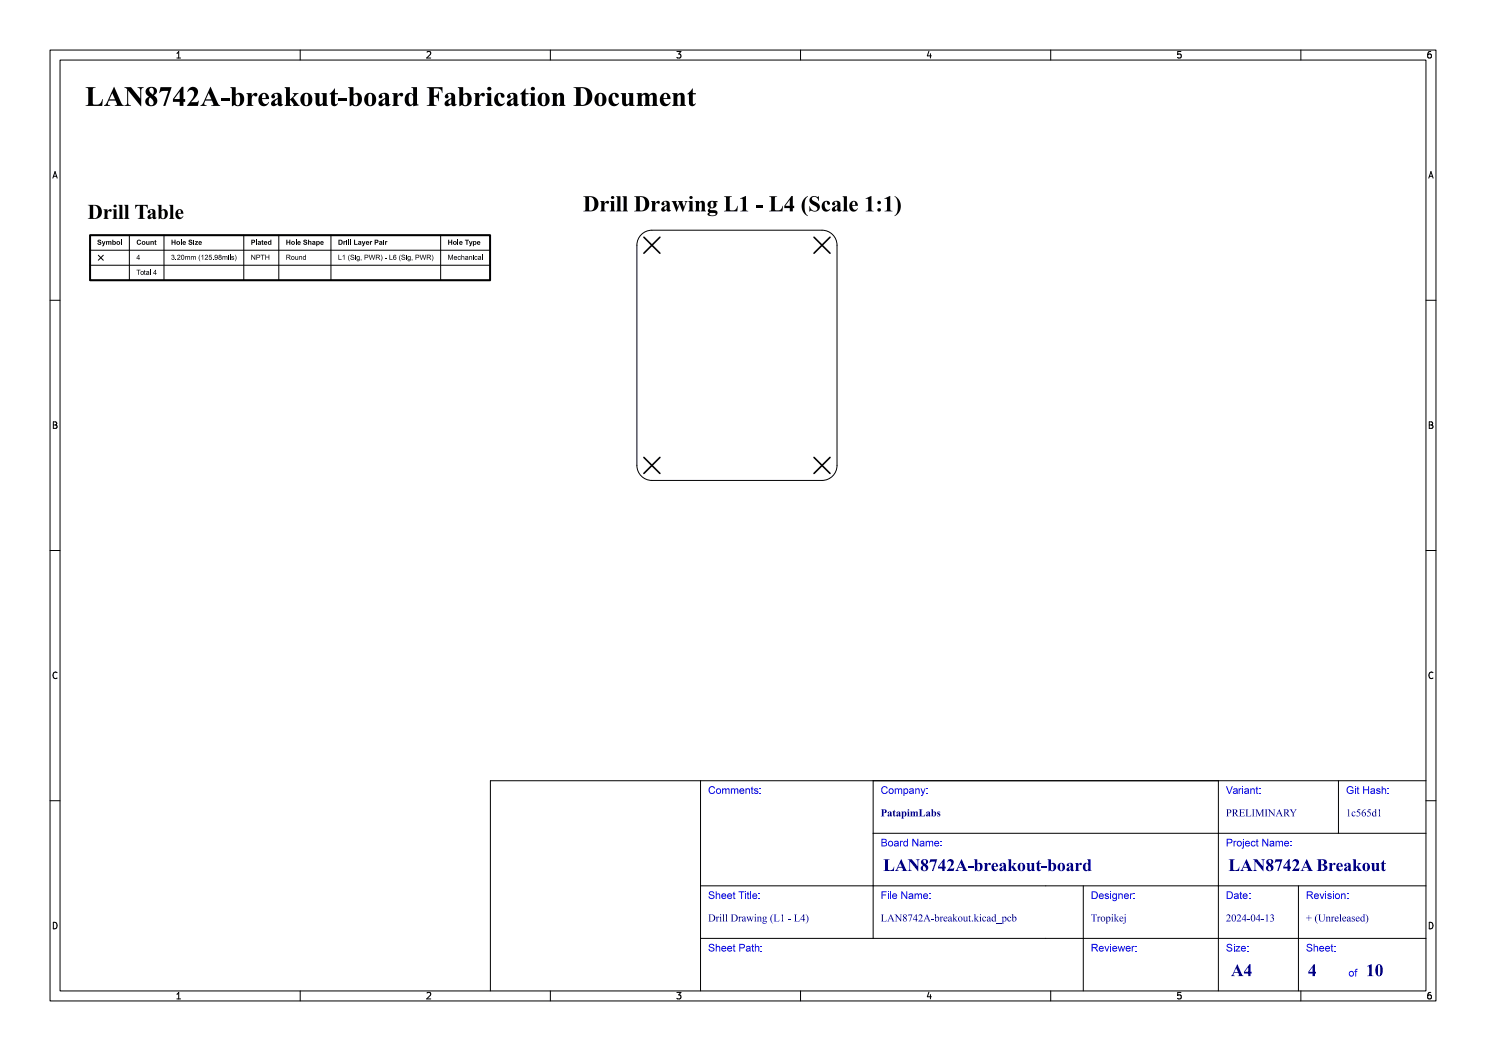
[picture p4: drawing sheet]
<svg xmlns="http://www.w3.org/2000/svg" width="297mm" height="210mm" viewBox="0 0 297 210" stroke-linecap="round" stroke-linejoin="round" font-family="sans-serif">
<defs><g id="words">
<text font-size="5.3" fill="#fff" x="17" y="21.5">LAN8742A-breakout-board Fabrication Document</text>
<text font-size="4.3" fill="#fff" x="105.6" y="42.5">Drill Drawing L1 - L4 (Scale 1:1)</text>
<g font-size="3.3" fill="#fff">
<text x="176.5" y="174.3">LAN8742A-breakout-board</text>
<text x="245.5" y="174.3">LAN8742A Breakout</text>
<text x="246" y="195.3">A4</text>
<text x="261.4" y="195.3">4</text>
<text x="273" y="195.3">10</text>
</g>
<g font-size="2" fill="#fff">
<text x="141.5" y="158.8">Comments:</text>
<text x="176" y="158.8">Company:</text>
<text x="245" y="158.8">Variant:</text>
<text x="269" y="158.8">Git Hash:</text>
<text x="176" y="163.3">PatapimLabs</text>
<text x="245" y="163.3">PRELIMINARY</text>
<text x="269" y="163.3">1c565d1</text>
<text x="176" y="169.3">Board Name:</text>
<text x="245" y="169.3">Project Name:</text>
<text x="141.5" y="179.8">Sheet Title:</text>
<text x="176" y="179.8">File Name:</text>
<text x="218" y="179.8">Designer:</text>
<text x="245" y="179.8">Date:</text>
<text x="261" y="179.8">Revision:</text>
<text x="141.5" y="184.3">Drill Drawing (L1 - L4)</text>
<text x="176" y="184.3">LAN8742A-breakout.kicad_pcb</text>
<text x="218" y="184.3">Tropikej</text>
<text x="245" y="184.3">2024-04-13</text>
<text x="261" y="184.3">+ (Unreleased)</text>
<text x="141.5" y="190.3">Sheet Path:</text>
<text x="218" y="190.3">Reviewer:</text>
<text x="245" y="190.3">Size:</text>
<text x="261" y="190.3">Sheet:</text>
<text x="269.5" y="195.3">of</text>
</g>
<g font-size="1.7" fill="#fff">
<text x="35" y="11.6">1</text>
<text x="85" y="11.6">2</text>
<text x="135" y="11.6">3</text>
<text x="185" y="11.6">4</text>
<text x="235" y="11.6">5</text>
<text x="285" y="11.6">6</text>
<text x="10.5" y="35.6">A</text>
<text x="285.5" y="35.6">A</text>
<text x="10.5" y="85.6">B</text>
<text x="285.5" y="85.6">B</text>
<text x="10.5" y="135.7">C</text>
<text x="285.5" y="135.7">C</text>
<text x="10.5" y="185.6">D</text>
<text x="285.5" y="185.6">D</text>
<text x="35" y="199.7">1</text>
<text x="85" y="199.7">2</text>
<text x="135" y="199.7">3</text>
<text x="185" y="199.7">4</text>
<text x="235" y="199.7">5</text>
<text x="285" y="199.7">6</text>
</g>
</g></defs>
<path d="M18 47h80v9h-80z" fill="none" stroke="#000" stroke-width=".4"/>
<g fill="none" stroke="#000" stroke-width=".2">
<path d="M10 10h277v190h-277zM12 12h273v186h-273zM35.3 11.6h.8M35.3 10.7l.4-.4v1.3M60 10v2M85.3 10.4l.5-.1 .3 .4-.8 .9h.8M110 10v2M135.3 10.3h.8l-.4 .5 .3 .1v.6l-.2 .1-.5-.1M160 10v2M185.7 10.2l-.4 1h.9M186 10.7v.9M210 10v2"/>
<path d="M236 10.3h-.6l-.1 .6 .2-.1 .5 .1 .1 .1-.1 .5-.2 .1-.5-.1M260 10v2M286 10.3l-.4 .1-.2 .2-.1 .7 .3 .3 .4-.1 .1-.5-.1-.1-.4-.1-.3 .2M10.6 35.6l.4-1.3 .4 1.3M10.7 35.2h.6M285.6 35.6l.4-1.3 .4 1.3M285.7 35.2h.6M10 60h2M18 56h80M18 47h80M18 53h80M18 50h80"/>
<path d="M19.6 51l1 1M20.6 51l-1 1M25.9 47v9M32.8 47v9M48.7 47v9M55.7 47v9M66.1 47v9M88.1 47v9M128 47.1a2.99 2.99 0 0 1 2.3-1.1h34a3 3 0 0 1 3 3v44a3 3 0 0 1-3 3h-34a3 3 0 0 1-3-3v-44l.1-.7zM285 60h2M10.7 84.3h.4l.2 .2-.2 .4 .2 .1 .1 .3-.2 .3h-.5zM10.7 84.9h.4"/>
<path d="M285.7 84.3h.4l.2 .2-.2 .4 .2 .1 .1 .3-.2 .3h-.5zM285.7 84.9h.4M10 110h2M285 110h2M11.4 134.4a.62 .62 0 0 0-.9 .5 .62 .62 0 0 0 .7 .7l.2-.1M286.4 134.4a.62 .62 0 0 0-.9 .5 .62 .62 0 0 0 .7 .7l.2-.1M10 160h2M285 160h2M10.7 184.3a.66 .66 0 0 1 .7 .6 .66 .66 0 0 1-.7 .7zM35.3 198.7l.4-.4v1.3M35.3 199.6h.8M60 198v2"/>
<path d="M85.3 198.4l.5-.1 .3 .4-.8 .9h.8M110 198v2M135.3 198.3h.8l-.4 .5 .3 .1v.6l-.2 .1-.5-.1M160 198v2M185.7 198.2l-.4 1h.9M186 198.7v.9M210 198v2M236 198.3h-.6l-.1 .6 .2-.1 .5 .1 .1 .1-.1 .5-.2 .1-.5-.1M260 198v2M285.7 184.3a.66 .66 0 0 1 .7 .6 .66 .66 0 0 1-.7 .7zM286 198.3l-.4 .1-.2 .2-.1 .8 .3 .2 .4-.1 .1-.5-.1-.1-.4-.1-.3 .2"/>
</g>
<g fill="#000">
<path d="M17.6 40.9h1.2a1.41 1.41 0 0 1 1.6 1.4 1.41 1.41 0 0 1-1.5 1.4h-1.3l.2-.1 .1-.2-.1-2.3h.8v2.2a.42 .42 0 0 0 .5 .3 .42 .42 0 0 0 .4-.4 1.65 1.65 0 0 0-.5-2.1h-1.2z" fill-rule="evenodd"/>
<path d="M19.6 48a.41 .41 0 0 1 .6 .2l-.2-.1a.17 .17 0 0 0-.2-.1 .17 .17 0 0 0-.1 .3 .17 .17 0 0 0 .3 0 .37 .37 0 0 1 .2 .5 .37 .37 0 0 1-.5 .2 .37 .37 0 0 1-.2-.4h.1a.18 .18 0 0 0 .1 .2 .18 .18 0 0 0 .3-.1 .18 .18 0 0 0-.1-.2 .35 .35 0 0 1-.3-.1 .35 .35 0 0 1 0-.4z" fill-rule="evenodd"/>
<path d="M20.3 48.2h.2l.2 .5 .2-.5h.2l-.5 1h-.2l.2-.3z" fill-rule="evenodd"/>
<path d="M21.2 48.2h1l.1 .7h-.2l-.1-.6-.2 .1v.5h-.2l-.1-.6-.1 .1v.5h-.2z" fill-rule="evenodd"/>
<path d="M20.7 41.8h.8v.5a.46 .46 0 0 1 .3-.5 .46 .46 0 0 1 .5 .2 .29 .29 0 0 1-.2 .3 .29 .29 0 0 1-.3-.2l-.2 .2-.1 .5v.8l.2 .1h-1l.2-.4v-1.2z" fill-rule="evenodd"/>
<path d="M22.4 47.9h.2v.4a.33 .33 0 0 1 .6 .2 .34 .34 0 0 1-.6 .3l-.2 .1v-.4h.2a.2 .2 0 0 0 .2 .3 .2 .2 0 0 0 .2-.1 .2 .2 0 0 0-.1-.3l-.1-.1-.2 .2h-.2z" fill-rule="evenodd"/>
<path d="M22.5 41.8h.8v1.7l.2 .2h-1l.2-.4v-1.2z" fill-rule="evenodd"/>
<path d="M23.4 48.3a.38 .38 0 0 1 .6 0 .38 .38 0 0 1-.2 .6 .38 .38 0 0 1-.5-.4h.2a.18 .18 0 0 0 .2 .2 .18 .18 0 0 0 0-.3 .18 .18 0 0 0-.2 .1h-.2z" fill-rule="evenodd"/>
<path d="M24.2 47.9h.2v1h-.2z" fill-rule="evenodd"/>
<path d="M23.6 40.9h.9v2.6l.2 .2h-1.1l.3-.4v-2.1z" fill-rule="evenodd"/>
<path d="M24.8 40.9h.8v2.6l.3 .2h-1.1l.2-.4v-2.1z" fill-rule="evenodd"/>
<path d="M27.3 53.9h.8v.1h-.3v.9h-.2v-.9h-.3z" fill-rule="evenodd"/>
<path d="M27.7 50.9h.1v.7h.2l-.2 .3h-.1v-.2h-.4v-.1h.4v-.5l-.4 .5z" fill-rule="evenodd"/>
<path d="M27.5 48a.44 .44 0 0 1 .7 .2h-.2a.26 .26 0 0 0-.4 0 .26 .26 0 0 0 0 .4 .26 .26 0 0 0 .4 0h.2a.49 .49 0 0 1-.7 .2 .49 .49 0 0 1 0-.8z" fill-rule="evenodd"/>
<path d="M28.2 54.3a.37 .37 0 0 1 .6 0 .37 .37 0 0 1-.2 .6 .37 .37 0 0 1-.5-.4h.1a.22 .22 0 0 0 .3 .2 .22 .22 0 0 0 0-.4 .22 .22 0 0 0-.3 .2h-.1z" fill-rule="evenodd"/>
<path d="M28.4 48.3a.38 .38 0 0 1 .6 0 .38 .38 0 0 1-.2 .6 .38 .38 0 0 1-.5-.4h.2a.18 .18 0 0 0 .3 .2 .18 .18 0 0 0 0-.3 .18 .18 0 0 0-.3 .1h-.2z" fill-rule="evenodd"/>
<path d="M28.8 54l.2-.1v.3h.1l-.1 .5 .1 .2h-.2z" fill-rule="evenodd"/>
<path d="M27 40.9h2.5v.8a.82 .82 0 0 0-.9-.6v2.3l.4 .3h-1.5l.4-.2v-2.4a.76 .76 0 0 0-.9 .6z" fill-rule="evenodd"/>
<path d="M29.2 54.3l.1-.1a.29 .29 0 0 1 .3 0 .29 .29 0 0 1 .2 .2v.5h-.5l-.1-.2h.1a.15 .15 0 0 0 .2 .1 .15 .15 0 0 0 .1-.2l-.4 .1 .2-.2a.17 .17 0 0 0 .3 0 .17 .17 0 0 0-.1-.3 .17 .17 0 0 0-.3 .1l-.1 .1z" fill-rule="evenodd"/>
<path d="M29.2 48.2h.2l.1 .6 .2-.1v-.5h.2v.7h-.6z" fill-rule="evenodd"/>
<path d="M30 53.9h.1v1h-.1z" fill-rule="evenodd"/>
<path d="M29.6 42.1l.3-.2a.73 .73 0 0 1 .7-.1 .73 .73 0 0 1 .5 .6v1l.2 .1a.39 .39 0 0 1-.4 .3 .39 .39 0 0 1-.4-.3 .5 .5 0 0 1-.6 .3 .5 .5 0 0 1-.4-.6h.5l.2 .3 .3-.2v-.6l-.5 .5h-.5l.3-.3a.73 .73 0 0 0 .7-.8l-.3-.2-.2 .1a.39 .39 0 0 1-.2 .6l-.3-.2z" fill-rule="evenodd"/>
<path d="M30.1 48.2h.6v.7h-.2l-.1-.6-.1 .1v.5h-.2z" fill-rule="evenodd"/>
<path d="M31.1 53.9l.1 .7h.1l-.1 .3h-.1v-.2h-.5v-.1h.5v-.5l-.5 .5z" fill-rule="evenodd"/>
<path d="M30.9 48l.2-.1v.3h.2l-.2 .4 .2 .3-.3-.1z" fill-rule="evenodd"/>
<path d="M31.5 40.9h.8v1.1a.85 .85 0 0 1 1.1 .1 .85 .85 0 0 1 0 1.2l-.3 .4a.86 .86 0 0 1-1-.1l-.4 .2v-1.6h.6v.9a.39 .39 0 0 0 .3 .6 .39 .39 0 0 0 .3-.6 .92 .92 0 0 0-.3-1.1l-.3 .2h-.6v-1.1z" fill-rule="evenodd"/>
<path d="M34.3 51a.26 .26 0 0 1 .4 0 .26 .26 0 0 1 0 .4 .32 .32 0 0 1 0 .5 .32 .32 0 0 1-.5-.3h.2a.2 .2 0 0 0 .2 .2 .2 .2 0 0 0 .2-.2 .2 .2 0 0 0-.3-.2v-.1a.16 .16 0 0 0 .2-.1 .16 .16 0 0 0-.2-.2 .16 .16 0 0 0-.1 .2h-.2z" fill-rule="evenodd"/>
<path d="M34.3 47.9h.2v.4h.4v-.4h.2v1h-.2v-.4h-.4v.4h-.2z" fill-rule="evenodd"/>
<path d="M33.8 40.9h.8v2.6l.2 .2h-1l.2-.4v-2.1z" fill-rule="evenodd"/>
<path d="M35.1 51.8l.1 .1z" fill-rule="evenodd"/>
<path d="M35.4 48.3a.38 .38 0 0 1 .6 0 .38 .38 0 0 1-.3 .6 .38 .38 0 0 1-.5-.4h.2a.18 .18 0 0 0 .3 .2 .18 .18 0 0 0 0-.3 .18 .18 0 0 0-.3 .1h-.2z" fill-rule="evenodd"/>
<path d="M35.5 51a.36 .36 0 0 1 .6 .2 .36 .36 0 0 1-.4 .4l-.1 .2h.5v.1h-.7l.2-.3a.28 .28 0 0 0 .3-.3 .28 .28 0 0 0-.2-.3l-.3 .2z" fill-rule="evenodd"/>
<path d="M35.3 42.1a.77 .77 0 0 1 .9-.2 .77 .77 0 0 1 .5 .8h-1.1a.54 .54 0 0 0 .3 .7 .54 .54 0 0 0 .7-.3 .81 .81 0 0 1-1.1 .6 .81 .81 0 0 1-.4-1.1v-.1l1.1 .1-.1-.6a.36 .36 0 0 0-.5 .1 .36 .36 0 0 0 0 .4h-.5z" fill-rule="evenodd"/>
<path d="M36.1 47.9h.2v1h-.2z" fill-rule="evenodd"/>
<path d="M36.3 51a.49 .49 0 0 1 .6 .3 .49 .49 0 0 1-.2 .6 .3 .3 0 0 1-.4-.1 .3 .3 0 0 1 0-.4 .26 .26 0 0 0 .1 .4 .26 .26 0 0 0 .3-.1 .26 .26 0 0 0 0-.3 .24 .24 0 0 0-.2-.4 .24 .24 0 0 0-.2 .4h-.1z" fill-rule="evenodd"/>
<path d="M36.6 48.3a.35 .35 0 0 1 .4-.1 .35 .35 0 0 1 .2 .4h-.5l.1 .2 .3-.1a.36 .36 0 0 1-.4 .2 .36 .36 0 0 1-.2-.4h.5l-.2-.2-.3 .2z" fill-rule="evenodd"/>
<path d="M37 51.2l.1 .1 .2-.1 .2 .1 .4-.1 .1 .7h-.1l-.1-.5-.1-.1-.1 .1v.5h-.2v-.5l-.1-.1-.2 .1v.5h-.1z" fill-rule="evenodd"/>
<path d="M37.8 48a.41 .41 0 0 1 .6 .2l-.2-.1a.16 .16 0 0 0-.2-.1 .16 .16 0 0 0-.1 .3 .16 .16 0 0 0 .3 0 .37 .37 0 0 1 .2 .5 .37 .37 0 0 1-.5 .2 .37 .37 0 0 1-.3-.4h.2a.18 .18 0 0 0 .1 .2 .18 .18 0 0 0 .3-.1 .18 .18 0 0 0-.1-.2 .35 .35 0 0 1-.3-.1 .35 .35 0 0 1 0-.4z" fill-rule="evenodd"/>
<path d="M38.2 51.2l.1 .1 .2-.1 .2 .1 .4-.1v.7h-.1v-.5l-.1-.1-.2 .1v.5h-.1v-.5l-.1-.1-.2 .1v.5h-.1z" fill-rule="evenodd"/>
<path d="M38.6 47.9h.2v.2h-.2z" fill-rule="evenodd"/>
<path d="M38.6 48.2h.2v.7h-.2z" fill-rule="evenodd"/>
<path d="M39 48.2h.6l-.4 .6h.4v.1h-.7l.4-.6h-.3z" fill-rule="evenodd"/>
<path d="M40 50.9l-.2 .7 .2 .6-.3-.6z" fill-rule="evenodd"/>
<path d="M39.8 48.3a.35 .35 0 0 1 .4-.1 .35 .35 0 0 1 .1 .4h-.4l.1 .2 .3-.1a.36 .36 0 0 1-.4 .2 .36 .36 0 0 1-.2-.4h.5l-.2-.2-.3 .2z" fill-rule="evenodd"/>
<path d="M40.2 51.2l.4-.3v1h-.1v-.8l-.3 .2z" fill-rule="evenodd"/>
<path d="M41 51a.36 .36 0 0 1 .6 .2 .36 .36 0 0 1-.4 .4l-.1 .2h.5v.1h-.7l.2-.3a.28 .28 0 0 0 .3-.3 .28 .28 0 0 0-.2-.3l-.3 .2z" fill-rule="evenodd"/>
<path d="M41.8 50.9h.5v.1h-.4v.3a.33 .33 0 0 1 .4 .2 .33 .33 0 0 1-.2 .4 .33 .33 0 0 1-.4-.3h.1a.22 .22 0 0 0 .4 .1 .22 .22 0 0 0 0-.3 .22 .22 0 0 0-.4 0h-.1z" fill-rule="evenodd"/>
<path d="M42.6 51.8l.1 .1z" fill-rule="evenodd"/>
<path d="M43 51a.49 .49 0 0 1 .6 .3 .49 .49 0 0 1-.3 .6h-.3l-.1-.2 .1-.1a.23 .23 0 0 0 .3 .2 .23 .23 0 0 0 .1-.4 .29 .29 0 0 1-.3 .2 .29 .29 0 0 1-.2-.4h.1a.2 .2 0 0 0 .3 .2 .2 .2 0 0 0 0-.3 .2 .2 0 0 0-.3 .1h-.1z" fill-rule="evenodd"/>
<path d="M43.8 51a.26 .26 0 0 1 .4-.1 .26 .26 0 0 1-.1 .4 .32 .32 0 0 1 0 .6 .32 .32 0 0 1-.5-.3h.2a.21 .21 0 0 0 .3 .2 .21 .21 0 0 0 0-.4 .21 .21 0 0 0-.3 .2h-.2l.2-.3-.1-.1h.1a.16 .16 0 0 0 .2 .1 .16 .16 0 0 0 .1-.2 .16 .16 0 0 0-.3 0l-.1 .1z" fill-rule="evenodd"/>
<path d="M44.5 51.2l.1 .1 .2-.1 .2 .1 .4-.1 .1 .7h-.2v-.5l-.1-.1-.2 .1v.5h-.1v-.5l-.1-.1-.2 .1v.5h-.1z" fill-rule="evenodd"/>
<path d="M45.6 50.9l.2 .1z" fill-rule="evenodd"/>
<path d="M45.6 51.2h.2v.7h-.2z" fill-rule="evenodd"/>
<path d="M45.9 50.9h.2v1h-.2z" fill-rule="evenodd"/>
<path d="M46.3 51.2h.3l.2 .2-.4-.1v.1a.29 .29 0 0 1 .4 .3 .29 .29 0 0 1-.3 .3 .29 .29 0 0 1-.3-.3l.2 .1a.16 .16 0 0 0 .2 0 .16 .16 0 0 0 0-.2 .16 .16 0 0 0-.2 0l-.2-.1z" fill-rule="evenodd"/>
<path d="M46.9 50.9l.4 .6-.3 .7 .1-.7z" fill-rule="evenodd"/>
<path d="M50.2 50.9h.2l.5 .8v-.8h.1v1h-.1l-.5-.8v.8h-.2z" fill-rule="evenodd"/>
<path d="M50.2 47.9h.4a.33 .33 0 0 1 .4 .3 .33 .33 0 0 1-.4 .3h-.2v.4h-.2v-.5l.5-.1 .1-.1-.4-.1v.3h-.2z" fill-rule="evenodd"/>
<path d="M51.2 47.9h.1v1h-.1z" fill-rule="evenodd"/>
<path d="M51.2 50.9h.5a.31 .31 0 0 1 .3 .3 .31 .31 0 0 1-.3 .3h-.3v.4h-.2v-.5h.5l.2-.2-.1-.2h-.4v.4h-.2z" fill-rule="evenodd"/>
<path d="M51.6 48.2a.33 .33 0 0 1 .3 0 .33 .33 0 0 1 .2 .2l.1 .5h-.6l-.1-.2 .3 .1 .1-.2-.2 .1-.2-.1 .4-.2h-.4z" fill-rule="evenodd"/>
<path d="M52.1 50.9h.8v.1h-.3v.9h-.2v-.9h-.3z" fill-rule="evenodd"/>
<path d="M52.3 48l.2-.1v.3h.2l-.2 .5 .2 .2-.4-.1z" fill-rule="evenodd"/>
<path d="M53 50.9h.2v.4h.5v-.4h.1v1h-.1v-.5h-.5v.5h-.2z" fill-rule="evenodd"/>
<path d="M52.8 48.3a.35 .35 0 0 1 .5-.1 .35 .35 0 0 1 .1 .4h-.5l.2 .2 .3-.1a.36 .36 0 0 1-.4 .2 .36 .36 0 0 1-.3-.4h.5l-.1-.2-.4 .2z" fill-rule="evenodd"/>
<path d="M53.6 48.3h.4v-.4h.2v1l-.1-.1a.31 .31 0 0 1-.4 .1 .31 .31 0 0 1-.2-.4h.2a.21 .21 0 0 0 .3 .2 .21 .21 0 0 0 .1-.3 .21 .21 0 0 0-.3 0l-.1 .1h-.2z" fill-rule="evenodd"/>
<path d="M57.2 47.9h.2v.4h.4v-.4h.2v1h-.2v-.4h-.4v.4h-.2z" fill-rule="evenodd"/>
<path d="M57.2 50.9h.5a.28 .28 0 0 1 .3 .2 .28 .28 0 0 1-.2 .3l.3 .5h-.1l-.5-.4h-.1v.4h-.2v-.6h.6l.1-.1-.1-.2h-.4v.3h-.2z" fill-rule="evenodd"/>
<path d="M58.3 51.3a.37 .37 0 0 1 .6 0 .37 .37 0 0 1-.2 .6 .37 .37 0 0 1-.5-.4h.1a.22 .22 0 0 0 .3 .2 .22 .22 0 0 0 .1-.3 .22 .22 0 0 0-.4 .1h-.1z" fill-rule="evenodd"/>
<path d="M58.3 48.3a.38 .38 0 0 1 .6 0 .38 .38 0 0 1-.2 .6 .38 .38 0 0 1-.5-.4h.2a.18 .18 0 0 0 .3 .2 .18 .18 0 0 0 0-.3 .18 .18 0 0 0-.3 .1h-.2z" fill-rule="evenodd"/>
<path d="M59.1 47.9h.2v1h-.2z" fill-rule="evenodd"/>
<path d="M59 51.2h.1v.4a.18 .18 0 0 0 .2 .2 .18 .18 0 0 0 .2-.2v-.4h.1v.7l-.1-.1a.25 .25 0 0 1-.3 .1 .25 .25 0 0 1-.2-.3z" fill-rule="evenodd"/>
<path d="M59.8 51.2l.1 .1a.26 .26 0 0 1 .3-.1 .26 .26 0 0 1 .2 .2v.5h-.1l-.1-.5-.1-.1-.2 .1v.5h-.1z" fill-rule="evenodd"/>
<path d="M59.5 48.3a.35 .35 0 0 1 .4-.1 .35 .35 0 0 1 .2 .4h-.5l.2 .2 .3-.1a.36 .36 0 0 1-.5 .2 .36 .36 0 0 1-.2-.4h.5l-.1-.2-.4 .2z" fill-rule="evenodd"/>
<path d="M60.7 48a.41 .41 0 0 1 .7 .2l-.3-.1a.17 .17 0 0 0-.2-.1 .17 .17 0 0 0 0 .3 .17 .17 0 0 0 .2 0 .37 .37 0 0 1 .2 .5 .37 .37 0 0 1-.4 .2 .37 .37 0 0 1-.3-.4h.2a.18 .18 0 0 0 .1 .2 .18 .18 0 0 0 .2-.1 .18 .18 0 0 0 0-.2 .35 .35 0 0 1-.4-.1 .35 .35 0 0 1 0-.4z" fill-rule="evenodd"/>
<path d="M60.6 51.3l.2-.1 .2 .1v-.4h.1v1l-.1-.1a.29 .29 0 0 1-.3 .1 .29 .29 0 0 1-.2-.4h.1a.2 .2 0 0 0 .3 .2 .2 .2 0 0 0 .1-.3 .21 .21 0 0 0-.4 .1h-.1z" fill-rule="evenodd"/>
<path d="M61.6 47.9h.2v.4h.4v.6h-.2l-.1-.6-.1 .1v.5h-.2z" fill-rule="evenodd"/>
<path d="M62.5 48.2a.33 .33 0 0 1 .3 0 .33 .33 0 0 1 .2 .2l.1 .5h-.6l-.1-.2 .3 .1 .1-.2-.2 .1-.2-.1 .4-.2h-.4z" fill-rule="evenodd"/>
<path d="M63.2 48.2l.2 .1a.33 .33 0 0 1 .5 .2 .33 .33 0 0 1-.5 .3v.4h-.2v-.7h.2a.17 .17 0 0 0 .2 .2 .17 .17 0 0 0 .1-.3 .17 .17 0 0 0-.3 .1h-.2z" fill-rule="evenodd"/>
<path d="M64.1 48.3a.35 .35 0 0 1 .4-.1 .35 .35 0 0 1 .2 .4h-.5l.1 .2 .4-.1a.36 .36 0 0 1-.5 .2 .36 .36 0 0 1-.2-.4h.5l-.1-.2-.4 .2z" fill-rule="evenodd"/>
<path d="M67.6 50.9h.2v.9h.5v.1h-.7z" fill-rule="evenodd"/>
<path d="M67.6 47.9h.5a.52 .52 0 0 1 .4 .5 .52 .52 0 0 1-.4 .5h-.5v-.2h.5a.35 .35 0 0 0 .2-.3 .35 .35 0 0 0-.3-.3h-.2v.6h-.2z" fill-rule="evenodd"/>
<path d="M68.6 48.2h.5l-.2 .2-.1 .5h-.2z" fill-rule="evenodd"/>
<path d="M68.5 51.2l.3-.3v1h-.1v-.8l-.2 .2z" fill-rule="evenodd"/>
<path d="M69.2 47.9h.2v.2h-.2z" fill-rule="evenodd"/>
<path d="M69.2 48.2h.2v.7h-.2z" fill-rule="evenodd"/>
<path d="M69.6 47.9h.2v1h-.2z" fill-rule="evenodd"/>
<path d="M69.8 50.9l-.1 .7 .2 .6-.3-.6z" fill-rule="evenodd"/>
<path d="M70 47.9h.2v1h-.2z" fill-rule="evenodd"/>
<path d="M70.1 51l.1-.1a.39 .39 0 0 1 .6 .3h-.1a.2 .2 0 0 0-.3-.2 .2 .2 0 0 0 0 .3 .36 .36 0 0 1 .4 .3 .36 .36 0 0 1-.3 .4 .36 .36 0 0 1-.4-.2l-.1-.2h.1a.23 .23 0 0 0 .3 .3 .23 .23 0 0 0 .1-.4 .34 .34 0 0 1-.3-.1 .34 .34 0 0 1-.1-.4z" fill-rule="evenodd"/>
<path d="M70.8 47.9h.2v.8h.5v.2h-.7z" fill-rule="evenodd"/>
<path d="M71 50.9l.1 .1z" fill-rule="evenodd"/>
<path d="M71 51.2h.1v.7h-.1z" fill-rule="evenodd"/>
<path d="M71.3 51.3l.6-.1v.6a.32 .32 0 0 1-.2 .4 .32 .32 0 0 1-.4-.2l.4 .1 .1-.3a.31 .31 0 0 1-.4 .1 .31 .31 0 0 1-.2-.4h.2a.2 .2 0 0 0 .3 .2 .2 .2 0 0 0 0-.3 .2 .2 0 0 0-.3 .1h-.2z" fill-rule="evenodd"/>
<path d="M71.7 48.2a.33 .33 0 0 1 .3 0 .33 .33 0 0 1 .2 .2v.5h-.5l-.1-.2 .3 .1 .1-.2-.2 .1-.2-.1 .4-.2h-.4z" fill-rule="evenodd"/>
<path d="M72.1 51.8h.1l-.1 .3z" fill-rule="evenodd"/>
<path d="M72.3 48.2h.2l.2 .5 .1-.5h.2l-.4 1h-.2l.2-.3z" fill-rule="evenodd"/>
<path d="M72.9 50.9h.4a.31 .31 0 0 1 .3 .3 .31 .31 0 0 1-.3 .3h-.3v.4h-.1v-.5h.5l.1-.2-.1-.2h-.4v.4h-.1z" fill-rule="evenodd"/>
<path d="M73.2 48.3a.35 .35 0 0 1 .4-.1 .35 .35 0 0 1 .2 .4h-.5l.1 .2 .4-.1a.36 .36 0 0 1-.5 .2 .36 .36 0 0 1-.2-.4h.5l-.1-.2-.4 .2z" fill-rule="evenodd"/>
<path d="M73.7 50.9h.1l.2 .9 .3-.9h.1l.3 .9 .2-.9h.1l-.3 1h-.1l-.2-.9-.3 .9h-.1z" fill-rule="evenodd"/>
<path d="M73.9 48.2h.5l-.2 .2-.1 .5h-.2z" fill-rule="evenodd"/>
<path d="M74.9 47.9h.4a.33 .33 0 0 1 .4 .3 .33 .33 0 0 1-.5 .3h-.1v.4h-.2v-.5l.5-.1v-.1l-.3-.1v.3h-.2z" fill-rule="evenodd"/>
<path d="M75.1 50.9h.5a.28 .28 0 0 1 .3 .2 .28 .28 0 0 1-.3 .3l.4 .5h-.2l-.4-.4h-.1v.4h-.2v-.6h.5l.2-.1-.1-.2h-.4v.3h-.2z" fill-rule="evenodd"/>
<path d="M75.9 48.2a.33 .33 0 0 1 .3 0 .33 .33 0 0 1 .2 .2v.5h-.5l-.1-.2 .3 .1 .1-.2-.2 .1-.2-.1 .4-.2h-.4z" fill-rule="evenodd"/>
<path d="M76.1 50.9l.3 .6-.2 .7 .1-.7z" fill-rule="evenodd"/>
<path d="M76.6 47.9h.2v.2h-.2z" fill-rule="evenodd"/>
<path d="M76.6 48.2h.2v.7h-.2z" fill-rule="evenodd"/>
<path d="M76.9 51.5h.4v.1h-.4z" fill-rule="evenodd"/>
<path d="M77 48.2h.4l-.2 .2v.5h-.2z" fill-rule="evenodd"/>
<path d="M77.8 50.9h.2v.9h.5v.1h-.7z" fill-rule="evenodd"/>
<path d="M78.7 51l.4-.1 .1 .3h-.1a.23 .23 0 0 0-.3-.1 .23 .23 0 0 0-.1 .3 .32 .32 0 0 1 .5 .1 .32 .32 0 0 1-.3 .5 .32 .32 0 0 1-.3-.4h.1a.2 .2 0 0 0 .3 .2 .2 .2 0 0 0 0-.4 .2 .2 0 0 0-.3 .1l-.1 .1z" fill-rule="evenodd"/>
<path d="M80 50.9l-.1 .7 .2 .6-.3-.6z" fill-rule="evenodd"/>
<path d="M80.3 51l.1-.1a.39 .39 0 0 1 .6 .3h-.2a.2 .2 0 0 0-.2-.2 .2 .2 0 0 0 0 .3 .36 .36 0 0 1 .4 .3 .36 .36 0 0 1-.3 .4 .36 .36 0 0 1-.4-.2l-.1-.2h.1a.23 .23 0 0 0 .3 .3 .23 .23 0 0 0 .1-.4 .34 .34 0 0 1-.4-.1 .34 .34 0 0 1 0-.4z" fill-rule="evenodd"/>
<path d="M81.2 50.9l.1 .1z" fill-rule="evenodd"/>
<path d="M81.2 51.2h.1v.7h-.1z" fill-rule="evenodd"/>
<path d="M81.5 51.3l.6-.1v.6a.32 .32 0 0 1-.3 .4 .32 .32 0 0 1-.3-.2l.3 .1 .1-.3a.31 .31 0 0 1-.3 .1 .31 .31 0 0 1-.2-.4h.2a.2 .2 0 0 0 .3 .2 .2 .2 0 0 0 0-.3 .2 .2 0 0 0-.3 .1h-.2z" fill-rule="evenodd"/>
<path d="M82.3 51.8h.1l-.1 .3z" fill-rule="evenodd"/>
<path d="M83.1 50.9h.4a.31 .31 0 0 1 .3 .3 .31 .31 0 0 1-.3 .3h-.3v.4h-.1v-.5h.4l.2-.2-.1-.2h-.4v.4h-.1z" fill-rule="evenodd"/>
<path d="M83.9 50.9h.1l.2 .9 .3-.9h.1l.2 .9 .3-.9h.1l-.3 1h-.1l-.3-.9-.2 .9h-.1z" fill-rule="evenodd"/>
<path d="M85.3 50.9h.5a.28 .28 0 0 1 .3 .2 .28 .28 0 0 1-.3 .3l.4 .5h-.2l-.4-.4h-.2v.4h-.1v-.6h.6l.1-.1-.1-.2h-.5v.3h-.1z" fill-rule="evenodd"/>
<path d="M86.3 50.9l.3 .6-.2 .7 .1-.7z" fill-rule="evenodd"/>
<path d="M89.6 47.9h.2v.4h.4v-.4h.2v1h-.2v-.4h-.4v.4h-.2z" fill-rule="evenodd"/>
<path d="M89.6 50.9h.2l.3 .9 .3-.9h.1v1h-.1v-.8l-.3 .8h-.1l-.3-.8v.8h-.1z" fill-rule="evenodd"/>
<path d="M90.6 48.3a.38 .38 0 0 1 .6 0 .38 .38 0 0 1-.2 .6 .38 .38 0 0 1-.5-.4h.2a.18 .18 0 0 0 .3 .2 .18 .18 0 0 0 0-.3 .18 .18 0 0 0-.3 .1h-.2z" fill-rule="evenodd"/>
<path d="M90.8 51.3a.34 .34 0 0 1 .4-.1 .34 .34 0 0 1 .2 .4h-.6l.2 .2 .4-.1a.35 .35 0 0 1-.5 .2 .35 .35 0 0 1-.2-.4h.5l-.2-.2-.3 .2z" fill-rule="evenodd"/>
<path d="M91.4 47.9h.2v1h-.2z" fill-rule="evenodd"/>
<path d="M91.6 51.3l.3-.1 .2 .2h-.1a.21 .21 0 0 0-.3 0 .21 .21 0 0 0 0 .3 .21 .21 0 0 0 .3-.1l.1 .1a.36 .36 0 0 1-.5 .1 .36 .36 0 0 1 0-.5z" fill-rule="evenodd"/>
<path d="M91.9 48.3a.35 .35 0 0 1 .4-.1 .35 .35 0 0 1 .2 .4h-.5l.1 .2 .3-.1a.36 .36 0 0 1-.4 .2 .36 .36 0 0 1-.2-.4h.5l-.2-.2-.3 .2z" fill-rule="evenodd"/>
<path d="M92.2 50.9h.1v.4l.3-.1 .2 .1v.6h-.1v-.5l-.2-.1-.1 .1-.1 .5h-.1z" fill-rule="evenodd"/>
<path d="M92.9 47.9h.8v.2h-.3v.8h-.2v-.8h-.3z" fill-rule="evenodd"/>
<path d="M93 51.3l.1-.1a.3 .3 0 0 1 .3 0 .3 .3 0 0 1 .2 .2v.5h-.5l-.2-.2h.2a.15 .15 0 0 0 .2 .1 .15 .15 0 0 0 .1-.2l-.5 .1 .3-.2a.17 .17 0 0 0 .2-.1 .17 .17 0 0 0-.1-.2 .17 .17 0 0 0-.2 .1l-.1 .1z" fill-rule="evenodd"/>
<path d="M93.7 48.2h.2l.2 .5 .2-.5h.2l-.5 1h-.2l.2-.3z" fill-rule="evenodd"/>
<path d="M93.8 51.2l.1 .1a.26 .26 0 0 1 .3-.1 .26 .26 0 0 1 .2 .2v.5h-.2v-.5l-.1-.1-.2 .1v.5h-.1z" fill-rule="evenodd"/>
<path d="M94.5 50.9l.2 .1z" fill-rule="evenodd"/>
<path d="M94.5 51.2h.2v.7h-.2z" fill-rule="evenodd"/>
<path d="M94.5 48.2l.2 .1a.33 .33 0 0 1 .5 .2 .33 .33 0 0 1-.5 .3v.4h-.2v-.7h.2a.18 .18 0 0 0 .3 .2 .17 .17 0 0 0 0-.3 .17 .17 0 0 0-.3 .1h-.2z" fill-rule="evenodd"/>
<path d="M94.9 51.3l.4-.1 .1 .2h-.1a.21 .21 0 0 0-.3 0 .21 .21 0 0 0 0 .3 .21 .21 0 0 0 .3-.1l.2 .1a.36 .36 0 0 1-.6 .1 .36 .36 0 0 1 0-.5z" fill-rule="evenodd"/>
<path d="M95.4 48.3a.35 .35 0 0 1 .4-.1 .35 .35 0 0 1 .2 .4h-.5l.2 .2 .3-.1a.36 .36 0 0 1-.5 .2 .36 .36 0 0 1-.2-.4h.5l-.1-.2-.4 .2z" fill-rule="evenodd"/>
<path d="M95.6 51.3l.1-.1a.3 .3 0 0 1 .3 0 .3 .3 0 0 1 .1 .2l.1 .5h-.5l-.2-.2h.1a.16 .16 0 0 0 .3 .1 .15 .15 0 0 0 0-.2l-.4 .1 .2-.2a.17 .17 0 0 0 .3 0 .17 .17 0 0 0-.1-.3 .17 .17 0 0 0-.2 .1l-.2 .1z" fill-rule="evenodd"/>
<path d="M96.3 50.9h.2v1h-.2z" fill-rule="evenodd"/>
<circle cx="23" cy="41.2" r=".3"/>
</g>
<path d="M128.7 47.4l3.2 3.2M131.9 47.4l-3.2 3.2M162.7 47.4l3.2 3.2M165.9 47.4l-3.2 3.2M128.7 91.4l3.2 3.2M131.9 91.4l-3.2 3.2M162.7 91.4l3.2 3.2M165.9 91.4l-3.2 3.2" fill="none" stroke="#000" stroke-width=".32"/>
<path d="M262.6 192.7h.2v1.5h.2v.3h-.2v.5h-.5v-.5h-.8v-.3h.8v-.9l-.6 .9h-.2z" fill-rule="evenodd" fill="#00007f"/>
<g fill="#00f">
<path d="M261.3 188.7a.6 .6 0 0 1 1 .3h-.2a.33 .33 0 0 0-.4-.2 .33 .33 0 0 0-.3 .3 .71 .71 0 0 1 .8 .8 .64 .64 0 0 1-.6 .2 .64 .64 0 0 1-.5-.5h.2a.39 .39 0 0 0 .4 .4 .39 .39 0 0 0 .4-.4l-.2-.1a.57 .57 0 0 1-.5-.2 .57 .57 0 0 1-.1-.6z" fill-rule="evenodd"/>
<path d="M262.6 188.6h.1v.6l.4-.2 .3 .2v.9h-.1v-.7l-.3-.2-.2 .1-.1 .8h-.1z" fill-rule="evenodd"/>
<path d="M263.8 189.2a.51 .51 0 0 1 .6-.1 .51 .51 0 0 1 .3 .5h-.8l.2 .4 .6-.2a.53 .53 0 0 1-.7 .3 .53 .53 0 0 1-.3-.7h.8l-.3-.2-.5 .2z" fill-rule="evenodd"/>
<path d="M265 189.2a.51 .51 0 0 1 .6-.1 .51 .51 0 0 1 .2 .5h-.8l.3 .4 .5-.2a.53 .53 0 0 1-.7 .3 .53 .53 0 0 1-.3-.7h.8l-.3-.2-.5 .2z" fill-rule="evenodd"/>
<path d="M266.1 188.8l.2-.2v.4h.2v.2h-.2v.6l.2 .3-.4-.1v-.8h-.1z" fill-rule="evenodd"/>
<path d="M266.7 189h.2v.2h-.2z" fill-rule="evenodd"/>
<path d="M266.7 189.9h.2v.2h-.2z" fill-rule="evenodd"/>
<path d="M269.7 194.1a.54 .54 0 0 1 .9 .1 .54 .54 0 0 1-.3 .8 .54 .54 0 0 1-.7-.4h.2a.33 .33 0 0 0 .5 .2 .33 .33 0 0 0 0-.5 .33 .33 0 0 0-.5 .2l-.2 .1z" fill-rule="evenodd"/>
<path d="M270.9 193.7l.4-.1v.2l-.2 .1 .2 .3h-.3v.9h-.1v-.9h-.2z" fill-rule="evenodd"/>
</g>
<g fill="#00007f">
<path d="M273.2 193.1l.9-.4 .1 2.1 .3 .2h-1.2l.3-.2v-1.4v-.3z" fill-rule="evenodd"/>
<path d="M275.2 192.9a.76 .76 0 0 1 .9-.1 .76 .76 0 0 1 .3 .9 .94 .94 0 0 1-.1 1 .94 .94 0 0 1-1 .3l-.3-.4-.1-.5h.5v.3a.33 .33 0 0 0 0 .4 .33 .33 0 0 0 .4 .1l.1-1.6a.28 .28 0 0 0-.1-.4 .28 .28 0 0 0-.4 0v1.2h-.5v-.7z" fill-rule="evenodd"/>
</g>
<g fill="#00f">
<path d="M245.3 188.7a.6 .6 0 0 1 1 .3h-.2a.33 .33 0 0 0-.4-.2 .33 .33 0 0 0-.3 .3 .71 .71 0 0 1 .8 .8 .64 .64 0 0 1-.6 .2 .64 .64 0 0 1-.5-.5h.2a.39 .39 0 0 0 .4 .4 .39 .39 0 0 0 .4-.4l-.1-.1a.62 .62 0 0 1-.7-.8z" fill-rule="evenodd"/>
<path d="M246.6 188.6h.1v.2h-.1z" fill-rule="evenodd"/>
<path d="M246.6 189h.1v1.1h-.1z" fill-rule="evenodd"/>
<path d="M247 189h.9l-.8 .9h.8v.2h-1v-.1l.7-.8h-.6z" fill-rule="evenodd"/>
<path d="M248.1 189.2a.51 .51 0 0 1 .7-.1 .51 .51 0 0 1 .2 .5h-.8l.2 .4 .6-.2a.53 .53 0 0 1-.7 .3 .53 .53 0 0 1-.3-.7h.8l-.3-.2-.5 .2z" fill-rule="evenodd"/>
<path d="M249.3 189h.2v.2h-.2z" fill-rule="evenodd"/>
<path d="M249.3 189.9h.2v.2h-.2z" fill-rule="evenodd"/>
</g>
<g fill="#00007f">
<path d="M247.3 192.7l.9 2 .3 .3h-1.1l.3-.1-.2-.5h-.8l-.2 .4 .3 .2h-.8l.6-.8h.8l-.3-.8-.4 .8h-.1z" fill-rule="evenodd"/>
<path d="M249.7 192.7h.2v1.5h.3v.3h-.3v.5h-.4v-.5h-.9v-.3h.9v-.9l-.7 .9h-.2z" fill-rule="evenodd"/>
</g>
<path d="M285 177h-41.5v21M243.5 187.5h41.5M259.5 187.5v10.5" fill="none" stroke="#000" stroke-width=".2"/>
<g fill="#00f">
<path d="M261.2 178.1h.6a.42 .42 0 0 1 .6 .3 .42 .42 0 0 1-.4 .5l.5 .7h-.2l-.4-.6-.3-.1h-.2v.7h-.2v-.8h.7a.24 .24 0 0 0 .3-.3 .24 .24 0 0 0-.3-.2h-.5v.5h-.2z" fill-rule="evenodd"/>
<path d="M262.7 178.7a.51 .51 0 0 1 .7-.1 .51 .51 0 0 1 .2 .5h-.8l.2 .4 .6-.2a.53 .53 0 0 1-.7 .3 .53 .53 0 0 1-.3-.7h.8l-.3-.2-.5 .2z" fill-rule="evenodd"/>
<path d="M263.7 178.5h.2l.3 .9 .3-.9h.2l-.4 1.1h-.2z" fill-rule="evenodd"/>
<path d="M264.9 178.1h.2v.2h-.2z" fill-rule="evenodd"/>
<path d="M264.9 178.5h.2v1.1h-.2z" fill-rule="evenodd"/>
<path d="M265.4 178.6l.5-.1 .2 .3-.5-.1-.1 .2a.49 .49 0 0 1 .5 .1 .49 .49 0 0 1 .1 .5l-.5 .1-.3-.3 .2 .1a.23 .23 0 0 0 .4 .1 .23 .23 0 0 0 0-.3 .23 .23 0 0 0-.3-.1l-.3-.1z" fill-rule="evenodd"/>
<path d="M266.4 178.1h.2v.2h-.2z" fill-rule="evenodd"/>
<path d="M266.4 178.5h.2v1.1h-.2z" fill-rule="evenodd"/>
<path d="M267 178.6a.54 .54 0 0 1 .8 .1 .54 .54 0 0 1-.3 .8 .54 .54 0 0 1-.7-.4h.2a.33 .33 0 0 0 .5 .2 .33 .33 0 0 0 0-.5 .33 .33 0 0 0-.5 .2l-.2 .1z" fill-rule="evenodd"/>
<path d="M268 178.5h.2v.2a.39 .39 0 0 1 .5-.2 .39 .39 0 0 1 .2 .4v.7h-.2v-.8l-.2-.1-.3 .2v.7h-.2z" fill-rule="evenodd"/>
<path d="M269.3 178.5h.2v.2h-.2z" fill-rule="evenodd"/>
<path d="M269.3 179.4h.2v.2h-.2z" fill-rule="evenodd"/>
</g>
<g fill="#00007f">
<path d="M261.6 182.9v.5h.6l-.6 .1v.5v-.5h-.5l.5-.1z" fill-rule="evenodd"/>
<path d="M263.1 182.8l.3-.1a1.34 1.34 0 0 0 0 1.9 1.09 1.09 0 0 1-.3-1.8z" fill-rule="evenodd"/>
<path d="M263.4 182.7h.6l-.2 .2v.7a.41 .41 0 0 0 .4 .5 .41 .41 0 0 0 .4-.5v-.8l-.2-.1h.5l-.2 .2v.6a.55 .55 0 0 1-.5 .7 .55 .55 0 0 1-.6-.6v-.8z" fill-rule="evenodd"/>
<path d="M264.9 183.3l.4-.2v.2a.27 .27 0 0 1 .4-.1 .27 .27 0 0 1 .1 .3l.1 .5 .1 .1h-.5l.2-.1v-.5a.2 .2 0 0 0-.2-.2 .2 .2 0 0 0-.2 .1v.6l.1 .1h-.4l.1-.1v-.5z" fill-rule="evenodd"/>
<path d="M266 183.3l.3-.2v.3a.2 .2 0 0 1 .2-.2 .2 .2 0 0 1 .2 .1l-.4 .2v.5l.2 .1h-.5l.2-.1v-.5z" fill-rule="evenodd"/>
<path d="M266.9 183.3l.4-.2 .2 .3 .1 .1h-.7l.2 .4 .2 .1 .2-.2a.41 .41 0 0 1-.5 .3 .41 .41 0 0 1-.2-.6h.5l-.2-.3-.3 .3z" fill-rule="evenodd"/>
<path d="M267.7 182.8l.3-.1v1.3l.2 .1h-.5l.1-.1v-1z" fill-rule="evenodd"/>
<path d="M268.4 183.3l.4-.2 .3 .3v.1h-.7l.2 .4 .2 .1 .2-.2a.41 .41 0 0 1-.5 .3 .41 .41 0 0 1-.2-.6h.6l-.2-.3-.4 .3z" fill-rule="evenodd"/>
<path d="M269.3 183.3l.2-.2 .4 .1v.8h.2l-.3 .2-.1-.2-.4 .1-.1-.2 .3 .1 .2-.1v-.3l-.5 .3 .3-.3a.2 .2 0 0 0 .2-.2 .2 .2 0 0 0-.2-.2l-.2 .3z" fill-rule="evenodd"/>
<path d="M270.2 183.2l.5-.1v.4l-.3-.3a.15 .15 0 0 0-.1 .2 .15 .15 0 0 0 .2 .1 .35 .35 0 0 1 .3 .5 .35 .35 0 0 1-.6 .2v-.4a.24 .24 0 0 0 .2 .3 .24 .24 0 0 0 .3-.3 .24 .24 0 0 0-.4-.1l-.1-.2z" fill-rule="evenodd"/>
<path d="M271.1 183.3l.4-.2 .2 .3 .1 .1h-.7l.2 .4 .2 .1 .2-.2a.41 .41 0 0 1-.5 .3 .41 .41 0 0 1-.2-.6h.5l-.2-.3-.3 .3z" fill-rule="evenodd"/>
<path d="M272.4 182.8l.3-.1v1.3h.2l-.4 .2v-.2a.4 .4 0 0 1-.4 .1 .4 .4 0 0 1-.2-.5h.2l.2 .4 .2-.1-.1-.7-.2 .1-.1 .3h-.2l.2-.4h.4v-.4z" fill-rule="evenodd"/>
<path d="M272.9 182.7a1.08 1.08 0 0 1 0 1.9v-.1a1.34 1.34 0 0 0 0-1.8z" fill-rule="evenodd"/>
</g>
<path d="M259.5 177v10.5" fill="none" stroke="#000" stroke-width=".2"/>
<g fill="#00f">
<path d="M245.2 178.1h.5a.76 .76 0 0 1 .7 .7 .76 .76 0 0 1-.7 .8h-.5v-.2h.5a.58 .58 0 0 0 .5-.5 .58 .58 0 0 0-.5-.6h-.3v1.1h-.2z" fill-rule="evenodd"/>
<path d="M246.7 178.6a.47 .47 0 0 1 .5-.1 .47 .47 0 0 1 .4 .4v.7h-.2v-.1a.43 .43 0 0 1-.5 .2 .43 .43 0 0 1-.3-.4l.5 .2 .3-.3v-.1l-.8 .2 .2-.3 .6-.1-.2-.2-.6 .1z" fill-rule="evenodd"/>
<path d="M247.9 178.3l.2-.2v.4h.1v.2h-.1v.6l.2 .3-.4-.1v-.8h-.2z" fill-rule="evenodd"/>
<path d="M248.5 178.7a.51 .51 0 0 1 .6-.1 .51 .51 0 0 1 .3 .5h-.9l.3 .4 .6-.2a.53 .53 0 0 1-.7 .3 .53 .53 0 0 1-.3-.7h.8l-.3-.2-.5 .2z" fill-rule="evenodd"/>
<path d="M249.6 178.5h.2v.2h-.2z" fill-rule="evenodd"/>
<path d="M249.6 179.4h.2v.2h-.2z" fill-rule="evenodd"/>
</g>
<path d="M285 166.5h-41.5v10.5" fill="none" stroke="#000" stroke-width=".2"/>
<g fill="#00f">
<path d="M245.2 167.6h.5a.47 .47 0 0 1 .6 .4 .47 .47 0 0 1-.5 .5h-.4v.6h-.2v-.8h.7l.2-.2-.2-.3h-.5v.5h-.2z" fill-rule="evenodd"/>
<path d="M246.6 168h.1v.2l.2-.2h.2v.2a.24 .24 0 0 0-.3 .1 .24 .24 0 0 0-.1 .2v.6h-.1z" fill-rule="evenodd"/>
<path d="M247.3 168.1a.54 .54 0 0 1 .9 .1 .54 .54 0 0 1-.3 .8 .54 .54 0 0 1-.7-.4h.2a.33 .33 0 0 0 .5 .2 .33 .33 0 0 0 0-.5 .33 .33 0 0 0-.5 .2l-.2 .1z" fill-rule="evenodd"/>
<path d="M248.4 167.6h.2v.2h-.2z" fill-rule="evenodd"/>
<path d="M248.4 168h.2v1.3l-.1 .2-.2 .1-.1-.2 .2-.1z" fill-rule="evenodd"/>
<path d="M249 168.2a.51 .51 0 0 1 .6-.1 .51 .51 0 0 1 .2 .5h-.8l.2 .4 .6-.2a.53 .53 0 0 1-.7 .3 .53 .53 0 0 1-.3-.7h.8l-.3-.2-.5 .2z" fill-rule="evenodd"/>
<path d="M250.1 168.1l.6-.1 .2 .4h-.1a.31 .31 0 0 0-.5-.1 .31 .31 0 0 0 0 .5 .31 .31 0 0 0 .5-.1l.1 .1a.54 .54 0 0 1-.8 .2 .54 .54 0 0 1 0-.9z" fill-rule="evenodd"/>
<path d="M251.1 167.8l.2-.2v.4h.2v.2h-.2v.6l.2 .3-.3-.1-.1-.8h-.1z" fill-rule="evenodd"/>
<path d="M252.3 167.6h.2l.8 1.2v-1.2h.2v1.5h-.2l-.8-1.1v1.1h-.2z" fill-rule="evenodd"/>
<path d="M253.8 168.1a.47 .47 0 0 1 .5-.1 .47 .47 0 0 1 .4 .4v.7h-.2v-.1a.43 .43 0 0 1-.4 .2 .43 .43 0 0 1-.4-.4l.5 .2 .3-.3v-.1l-.8 .2 .2-.3 .6-.1-.2-.2-.5 .1z" fill-rule="evenodd"/>
<path d="M255 168h.1v.2l.3-.2 .4 .2 .2-.2 .3 .1 .1 1h-.1l-.1-.8-.1-.1-.3 .2v.7h-.2v-.7l-.2-.2-.2 .1-.1 .8h-.1z" fill-rule="evenodd"/>
<path d="M256.8 168.2a.51 .51 0 0 1 .6-.1 .51 .51 0 0 1 .2 .5h-.8l.3 .4 .5-.2a.53 .53 0 0 1-.6 .3 .53 .53 0 0 1-.4-.7h.9l-.3-.2-.6 .2z" fill-rule="evenodd"/>
<path d="M257.9 168h.2v.2h-.2z" fill-rule="evenodd"/>
<path d="M257.9 168.9h.2v.2h-.2z" fill-rule="evenodd"/>
</g>
<g fill="#00007f">
<path d="M245.2 182.8a.46 .46 0 0 1 .7 .2 .46 .46 0 0 1-.3 .6l-.3 .4 .7-.1-.1 .2h-.8v-.1a.85 .85 0 0 0 .5-1.1h-.3l-.2 .2z" fill-rule="evenodd"/>
<path d="M246.3 182.8a.55 .55 0 0 1 .7 .2 .55 .55 0 0 1 0 .7 .47 .47 0 0 1-.5 .4 .47 .47 0 0 1-.4-.6h.2v.1a.29 .29 0 0 0 .3 .5 .29 .29 0 0 0 .2-.5v-.6a.25 .25 0 0 0-.4-.2 .25 .25 0 0 0 0 .4l-.1 .3h-.2z" fill-rule="evenodd"/>
<path d="M247.3 182.8a.46 .46 0 0 1 .7 .2 .46 .46 0 0 1-.3 .6l-.3 .4 .7-.1-.1 .2h-.8v-.1a.85 .85 0 0 0 .5-1.1h-.3l-.2 .2z" fill-rule="evenodd"/>
<path d="M248.8 182.7h.2v.9h.1v.2h-.1v.3h-.2v-.3h-.6v-.2h.6v-.7l-.6 .7z" fill-rule="evenodd"/>
<path d="M249.3 183.6h.5v.1h-.5z" fill-rule="evenodd"/>
<path d="M250.2 182.8a.55 .55 0 0 1 .6 .2 .55 .55 0 0 1 .1 .7 .47 .47 0 0 1-.6 .4 .47 .47 0 0 1-.3-.6h.2v.1a.29 .29 0 0 0 .2 .5 .29 .29 0 0 0 .3-.5l-.1-.6a.25 .25 0 0 0-.3-.2 .25 .25 0 0 0-.1 .4v.3h-.2z" fill-rule="evenodd"/>
<path d="M251.6 182.7h.2v.9h.1v.2h-.1v.3h-.2v-.3h-.6v-.2h.6v-.7l-.6 .7z" fill-rule="evenodd"/>
<path d="M252.1 183.6h.5v.1h-.5z" fill-rule="evenodd"/>
<path d="M253 182.9l.3-.2v1.3l.2 .1h-.5l.1-.1 .1-1-.1-.1z" fill-rule="evenodd"/>
<path d="M254 182.8a.32 .32 0 0 1 .5 0 .32 .32 0 0 1-.1 .5 .44 .44 0 0 1 .1 .7 .44 .44 0 0 1-.6 0 .35 .35 0 0 0 .6-.1 .35 .35 0 0 0-.4-.5 .27 .27 0 0 0 .3-.2 .27 .27 0 0 0-.2-.3 .27 .27 0 0 0-.3 .1z" fill-rule="evenodd"/>
</g>
<g fill="#00f">
<path d="M218.2 188.6h.6a.42 .42 0 0 1 .6 .3 .42 .42 0 0 1-.4 .5l.5 .7h-.2l-.4-.6-.3-.1h-.2v.7h-.2v-.8h.7a.24 .24 0 0 0 .3-.3 .24 .24 0 0 0-.3-.2h-.5v.5h-.2z" fill-rule="evenodd"/>
<path d="M219.7 189.2a.51 .51 0 0 1 .7-.1 .51 .51 0 0 1 .2 .5h-.8l.2 .4 .6-.2a.53 .53 0 0 1-.7 .3 .53 .53 0 0 1-.3-.7h.8l-.3-.2-.5 .2z" fill-rule="evenodd"/>
<path d="M220.7 189h.2l.3 .9 .3-.9h.2l-.4 1.1h-.2z" fill-rule="evenodd"/>
<path d="M221.9 188.6h.2v.2h-.2z" fill-rule="evenodd"/>
<path d="M221.9 189h.2v1.1h-.2z" fill-rule="evenodd"/>
<path d="M222.4 189.2a.51 .51 0 0 1 .6-.1 .51 .51 0 0 1 .3 .5h-.8l.2 .4 .6-.2a.53 .53 0 0 1-.7 .3 .53 .53 0 0 1-.3-.7h.8l-.3-.2-.5 .2z" fill-rule="evenodd"/>
<path d="M223.4 189h.2l.2 .9 .2-.9h.2l.3 .9 .2-.9h.2l-.4 1.1h-.1l-.3-.8-.2 .8h-.2z" fill-rule="evenodd"/>
<path d="M225.1 189.2a.51 .51 0 0 1 .6-.1 .51 .51 0 0 1 .3 .5h-.8l.2 .4 .6-.2a.53 .53 0 0 1-.7 .3 .53 .53 0 0 1-.3-.7h.8l-.3-.2-.5 .2z" fill-rule="evenodd"/>
<path d="M226.2 189h.2v.2l.2-.2 .2 .1-.1 .1-.3 .1v.8h-.2z" fill-rule="evenodd"/>
<path d="M227 189h.2v.2h-.2z" fill-rule="evenodd"/>
<path d="M227 189.9h.2v.2h-.2z" fill-rule="evenodd"/>
</g>
<path d="M209 187.5h34.5M216.5 187.5v10.5" fill="none" stroke="#000" stroke-width=".2"/>
<g fill="#00f">
<path d="M218.2 178.1h.5a.76 .76 0 0 1 .7 .7 .76 .76 0 0 1-.7 .8h-.5v-.2h.5a.58 .58 0 0 0 .5-.5 .58 .58 0 0 0-.5-.6h-.3v1.1h-.2z" fill-rule="evenodd"/>
<path d="M219.7 178.7a.51 .51 0 0 1 .7-.1 .51 .51 0 0 1 .2 .5h-.8l.2 .4 .6-.2a.53 .53 0 0 1-.7 .3 .53 .53 0 0 1-.3-.7h.8l-.3-.2-.5 .2z" fill-rule="evenodd"/>
<path d="M220.9 178.6l.5-.1 .2 .3-.4-.1-.2 .1a.65 .65 0 0 1 .6 .6 .49 .49 0 0 1-.4 .2 .49 .49 0 0 1-.4-.3l.5 .2 .1-.3a.46 .46 0 0 1-.4-.1 .46 .46 0 0 1-.1-.5z" fill-rule="evenodd"/>
<path d="M221.9 178.1h.2v.2h-.2z" fill-rule="evenodd"/>
<path d="M221.9 178.5h.2v1.1h-.2z" fill-rule="evenodd"/>
<path d="M222.4 178.7l.4-.2 .3 .2v-.2h.1v1a.48 .48 0 0 1-.3 .6 .48 .48 0 0 1-.6-.4l.6 .2 .2-.4a.46 .46 0 0 1-.6 .1 .46 .46 0 0 1-.2-.5h.2a.35 .35 0 0 0 .3 .3 .35 .35 0 0 0 .4-.3 .35 .35 0 0 0-.3-.4h-.3l-.1 .4h-.2z" fill-rule="evenodd"/>
<path d="M223.5 178.5h.2v.2a.39 .39 0 0 1 .4-.2 .39 .39 0 0 1 .3 .4v.7h-.2v-.8l-.2-.1-.3 .2v.7h-.2z" fill-rule="evenodd"/>
<path d="M224.8 178.7a.51 .51 0 0 1 .6-.1 .51 .51 0 0 1 .2 .5h-.8l.3 .4 .5-.2a.53 .53 0 0 1-.7 .3 .53 .53 0 0 1-.3-.7h.8l-.2-.2-.6 .2z" fill-rule="evenodd"/>
<path d="M225.9 178.5h.1v.2l.2-.2h.2v.2a.24 .24 0 0 0-.3 .1 .24 .24 0 0 0-.1 .2v.6h-.1z" fill-rule="evenodd"/>
<path d="M226.6 178.5h.2v.2h-.2z" fill-rule="evenodd"/>
<path d="M226.6 179.4h.2v.2h-.2z" fill-rule="evenodd"/>
</g>
<path d="M209 177h34.5M216.5 177v10.5" fill="none" stroke="#000" stroke-width=".2"/>
<g fill="#00007f">
<path d="M218.1 182.7h1.1v.3l-.1-.2h-.3v1.1l.2 .2h-.6l.2-.1v-1.2h-.3l-.2 .2z" fill-rule="evenodd"/>
<path d="M219.2 183.3l.4-.2v.3a.2 .2 0 0 1 .1-.2 .2 .2 0 0 1 .2 .1l-.3 .2v.5l.1 .1h-.5l.2-.1v-.5z" fill-rule="evenodd"/>
<path d="M220.1 183.3a.47 .47 0 0 1 .8 .1 .47 .47 0 0 1-.3 .7 .47 .47 0 0 1-.6-.5h.2a.31 .31 0 0 0 .3 .5 .31 .31 0 0 0 .2-.5l-.1-.3a.25 .25 0 0 0-.3 0 .25 .25 0 0 0-.1 .3h-.2z" fill-rule="evenodd"/>
<path d="M221 183.3l.3-.2v.3a.44 .44 0 0 1 .7 0 .44 .44 0 0 1-.2 .7h-.5v.4l.2 .1h-.5l.1-.1v-1.1h.2v.5a.32 .32 0 0 0 .5 0 .32 .32 0 0 0-.1-.4l-.2-.2-.4 .1z" fill-rule="evenodd"/>
<path d="M222.1 183.3l.3-.2v.9l.2 .1h-.5l.1-.1v-.5z" fill-rule="evenodd"/>
<path d="M222.6 182.8l.3-.1v.9l.4-.3-.1-.1h.4l-.5 .3 .6 .6h-.5l-.3-.5 .1 .4 .1 .1h-.5l.2-.2v-1.1z" fill-rule="evenodd"/>
<path d="M223.9 183.3l.3-.2 .3 .3v.1h-.6l.1 .4 .3 .1 .2-.2a.41 .41 0 0 1-.6 .3 .41 .41 0 0 1-.1-.6h.5l-.2-.3-.3 .3z" fill-rule="evenodd"/>
<path d="M224.6 183.3l.4-.2v1.1l-.1 .3-.3 .1-.2-.2 .3 .1 .1-.2v-1z" fill-rule="evenodd"/>
<circle cx="222.3" cy="182.8" r=".11"/>
<circle cx="224.9" cy="182.8" r=".11"/>
</g>
<path d="M209 177h-34.5v10.5h34.5" fill="none" stroke="#000" stroke-width=".2"/>
<g fill="#00007f">
<path d="M176.1 182.7h.6l-.2 .2v1.1h.5l.3-.2-.2 .3h-1l.2-.2-.1-1.1z" fill-rule="evenodd"/>
<path d="M178 182.7l.8 1.4h-.6l.2-.1-.1-.3h-.6l-.1 .3 .2 .1h-.5l.4-.5h.5l-.2-.6-.3 .6z" fill-rule="evenodd"/>
<path d="M178.8 182.7h.4l.8 1.1v-1l-.2-.1h.5l-.2 .2v1.2l-1-1.1 .1 1 .1 .1h-.4l.2-.1v-1.1z" fill-rule="evenodd"/>
<path d="M180.6 182.8a.35 .35 0 0 1 .6 0 .35 .35 0 0 1-.3 .5 .41 .41 0 0 1 .4 .5 .41 .41 0 0 1-.4 .4 .41 .41 0 0 1-.4-.4h.1a.26 .26 0 0 0 .4 .2 .26 .26 0 0 0 0-.4 .26 .26 0 0 0-.4 .2h-.1v-.1a.27 .27 0 0 0 .2-.3 .27 .27 0 0 0-.2-.3v-.1h.1l.3 .3a.26 .26 0 0 0 .2-.4 .26 .26 0 0 0-.5 .1h-.1z" fill-rule="evenodd"/>
<path d="M181.6 182.7h.7l-.4 1.5h-.1l.4-1.3h-.6l-.1 .2z" fill-rule="evenodd"/>
<path d="M183.1 182.7h.1v.9h.2v.2h-.2v.3h-.2v-.3h-.5v-.2h.5v-.7l-.5 .7z" fill-rule="evenodd"/>
<path d="M183.7 182.8a.46 .46 0 0 1 .7 .2 .46 .46 0 0 1-.3 .6l-.4 .4 .7-.1-.1 .2h-.8l.1-.1a.85 .85 0 0 0 .4-1.1h-.2l-.2 .2z" fill-rule="evenodd"/>
<path d="M185.3 182.7l.7 1.4h-.5l.1-.1-.1-.3h-.6l-.1 .3 .2 .1h-.5l.4-.5h.6l-.3-.6-.3 .6z" fill-rule="evenodd"/>
<path d="M186.1 183.6h.6v.1h-.6z" fill-rule="evenodd"/>
<path d="M186.7 182.8l.4-.1v.6a.45 .45 0 0 1 .7 .2 .45 .45 0 0 1-.5 .6l-.4-.1v-.6h.2v.6a.33 .33 0 0 0 .4-.3 .33 .33 0 0 0-.4-.3h-.2v-.6z" fill-rule="evenodd"/>
<path d="M187.8 183.3l.3-.2v.3a.2 .2 0 0 1 .2-.2 .2 .2 0 0 1 .2 .1l-.4 .2v.5l.2 .1h-.5l.2-.1v-.5z" fill-rule="evenodd"/>
<path d="M188.7 183.3l.4-.2 .2 .3 .1 .1h-.7l.2 .4 .2 .1 .2-.2a.41 .41 0 0 1-.5 .3 .41 .41 0 0 1-.2-.6h.5l-.2-.3-.3 .3z" fill-rule="evenodd"/>
<path d="M189.6 183.3l.2-.2 .3 .1 .1 .8h.1l-.2 .2-.1-.2-.4 .1-.1-.2 .3 .1 .2-.1v-.3l-.5 .3 .2-.3a.2 .2 0 0 0 .3-.2 .2 .2 0 0 0-.3-.2l-.1 .3z" fill-rule="evenodd"/>
<path d="M190.4 182.8l.3-.1v.9l.3-.3v-.1h.4l-.5 .3 .5 .6h-.4l-.3-.5v.4l.1 .1h-.4l.1-.2v-1.1z" fill-rule="evenodd"/>
<path d="M191.6 183.3a.47 .47 0 0 1 .8 .1 .47 .47 0 0 1-.4 .7 .47 .47 0 0 1-.5-.5h.2a.31 .31 0 0 0 .3 .5 .31 .31 0 0 0 .2-.5l-.1-.3a.25 .25 0 0 0-.3 0 .25 .25 0 0 0-.1 .3h-.2z" fill-rule="evenodd"/>
<path d="M192.4 183.2h.4v.7l.1 .1 .3-.1v-.6l-.2-.1h.3v.8h.2l-.3 .2v-.2l-.2 .1a.27 .27 0 0 1-.3 0 .27 .27 0 0 1-.1-.3v-.5z" fill-rule="evenodd"/>
<path d="M193.8 182.9v.3h.3h-.3v.7l.3 .1-.3 .2-.1-.2v-.8h-.2z" fill-rule="evenodd"/>
<path d="M194.6 182.8l.4-.1v.9l.3-.3-.1-.1h.4l-.5 .3 .6 .6h-.5l-.2-.5v.4l.1 .1h-.5l.2-.2v-1.1z" fill-rule="evenodd"/>
<path d="M195.7 183.3l.3-.2v.9l.2 .1h-.5l.2-.1v-.5z" fill-rule="evenodd"/>
<path d="M196.4 183.3l.5-.1 .2 .1-.1 .1a.31 .31 0 0 0-.5-.1 .31 .31 0 0 0 0 .5l.3 .2 .3-.2a.43 .43 0 0 1-.7 .3 .43 .43 0 0 1 0-.8z" fill-rule="evenodd"/>
<path d="M197.3 183.3l.3-.2 .3 .1v.8h.2l-.2 .2-.1-.2-.5 .1v-.2l.3 .1 .2-.1v-.3l-.5 .3 .2-.3a.2 .2 0 0 0 .3-.2 .2 .2 0 0 0-.3-.2l-.1 .3z" fill-rule="evenodd"/>
<path d="M198.7 182.8l.3-.1v1.3h.2l-.4 .2v-.2a.4 .4 0 0 1-.5 .1 .4 .4 0 0 1-.1-.5h.2l.2 .4 .2-.1-.1-.7-.2 .1-.1 .3h-.2l.2-.4h.4v-.4z" fill-rule="evenodd"/>
<path d="M199.1 184.5l1.1 .1z" fill-rule="evenodd"/>
<path d="M200.2 183.3l.3-.2v.3a.44 .44 0 0 1 .7 0 .44 .44 0 0 1-.2 .7h-.5v.4l.2 .1h-.5l.1-.1 .1-1.1h.1v.5a.32 .32 0 0 0 .5 0 .32 .32 0 0 0 0-.4l-.2-.2-.4 .1z" fill-rule="evenodd"/>
<path d="M201.5 183.3l.4-.1 .2 .1-.1 .1a.31 .31 0 0 0-.5-.1 .31 .31 0 0 0 0 .5l.3 .2 .3-.2a.43 .43 0 0 1-.7 .3 .43 .43 0 0 1 0-.8z" fill-rule="evenodd"/>
<path d="M202.2 182.8l.3-.1v.6a.45 .45 0 0 1 .7 .2 .45 .45 0 0 1-.4 .6l-.5-.1v-.6h.2v.6a.33 .33 0 0 0 .5-.3 .33 .33 0 0 0-.5-.3h-.2v-.6z" fill-rule="evenodd"/>
<circle cx="194.3" cy="184" r=".12"/>
<circle cx="196" cy="182.8" r=".11"/>
</g>
<path d="M243.5 166.5h-69v10.5" fill="none" stroke="#000" stroke-width=".2"/>
<g fill="#00f">
<path d="M176.2 167.6h.5a.38 .38 0 0 1 .5 .2 .38 .38 0 0 1-.2 .5 .43 .43 0 0 1 .3 .5 .43 .43 0 0 1-.5 .3h-.6v-.2h.5a.28 .28 0 0 0 .4-.2 .28 .28 0 0 0-.4-.3h-.3v.5h-.2v-.7l.8-.1a.25 .25 0 0 0 0-.3 .25 .25 0 0 0-.3 0h-.3v.4h-.2z" fill-rule="evenodd"/>
<path d="M177.6 168.1a.54 .54 0 0 1 .9 .1 .54 .54 0 0 1-.3 .8 .54 .54 0 0 1-.7-.4h.2a.33 .33 0 0 0 .5 .2 .33 .33 0 0 0 0-.5 .33 .33 0 0 0-.5 .2l-.2 .1z" fill-rule="evenodd"/>
<path d="M178.8 168.1a.47 .47 0 0 1 .5-.1 .47 .47 0 0 1 .3 .4l.1 .7h-.2l-.1-.1a.43 .43 0 0 1-.4 .2 .43 .43 0 0 1-.3-.4l.5 .2 .2-.3v-.1l-.7 .2 .2-.3 .5-.1-.2-.2-.5 .1z" fill-rule="evenodd"/>
<path d="M179.9 168h.2v.2l.1-.2h.2v.2a.24 .24 0 0 0-.3 .1 .24 .24 0 0 0 0 .2v.6h-.2z" fill-rule="evenodd"/>
<path d="M180.7 168.1l.3-.1 .3 .2v-.6h.2v1.5h-.2v-.1a.44 .44 0 0 1-.5 .1 .44 .44 0 0 1-.3-.5h.2a.34 .34 0 0 0 .4 .3 .34 .34 0 0 0 .3-.4 .34 .34 0 0 0-.4-.3l-.2 .1-.1 .3h-.2z" fill-rule="evenodd"/>
<path d="M182.4 167.6h.2l.8 1.2v-1.2h.1v1.5h-.2l-.7-1.1v1.1h-.2z" fill-rule="evenodd"/>
<path d="M183.9 168.1a.47 .47 0 0 1 .5-.1 .47 .47 0 0 1 .3 .4l.1 .7h-.2v-.1a.43 .43 0 0 1-.5 .2 .43 .43 0 0 1-.3-.4l.5 .2 .2-.3 .1-.1-.8 .2 .2-.3 .6-.1-.2-.2-.6 .1z" fill-rule="evenodd"/>
<path d="M185 168h.2v.2l.3-.2 .3 .2 .3-.2 .3 .1 .1 1h-.2v-.8l-.2-.1-.2 .2v.7h-.2v-.7l-.2-.2-.3 .1v.8h-.2z" fill-rule="evenodd"/>
<path d="M186.8 168.2a.51 .51 0 0 1 .7-.1 .51 .51 0 0 1 .2 .5h-.8l.2 .4 .6-.2a.53 .53 0 0 1-.7 .3 .53 .53 0 0 1-.3-.7h.8l-.3-.2-.5 .2z" fill-rule="evenodd"/>
<path d="M188 168h.2v.2h-.2z" fill-rule="evenodd"/>
<path d="M188 168.9h.2v.2h-.2z" fill-rule="evenodd"/>
<path d="M245 157.1h.2l.5 1.4 .5-1.4h.2l-.6 1.5h-.2z" fill-rule="evenodd"/>
<path d="M246.5 157.6a.47 .47 0 0 1 .5-.1 .47 .47 0 0 1 .4 .4v.7h-.2v-.1a.43 .43 0 0 1-.5 .2 .43 .43 0 0 1-.3-.4l.5 .2 .3-.3v-.1l-.8 .2 .2-.3 .6-.1-.2-.2-.6 .1z" fill-rule="evenodd"/>
<path d="M247.6 157.5h.1v.2l.2-.2 .3 .1-.1 .1-.3 .1-.1 .8h-.1z" fill-rule="evenodd"/>
<path d="M248.3 157.1h.2v.2h-.2z" fill-rule="evenodd"/>
<path d="M248.3 157.5h.2v1.1h-.2z" fill-rule="evenodd"/>
<path d="M248.8 157.6a.47 .47 0 0 1 .5-.1 .47 .47 0 0 1 .3 .4l.1 .7h-.2l-.1-.1a.43 .43 0 0 1-.4 .2 .43 .43 0 0 1-.3-.4l.5 .2 .2-.3v-.1l-.7 .2 .2-.3 .5-.1-.2-.2-.5 .1z" fill-rule="evenodd"/>
<path d="M249.9 157.5h.2v.2a.39 .39 0 0 1 .4-.2 .39 .39 0 0 1 .3 .4v.7h-.2v-.8l-.2-.1-.3 .2v.7h-.2z" fill-rule="evenodd"/>
<path d="M251.1 157.3l.2-.2v.4h.2v.2h-.2v.6l.2 .3-.4-.1v-.8h-.1z" fill-rule="evenodd"/>
<path d="M251.7 157.5h.2v.2h-.2z" fill-rule="evenodd"/>
<path d="M251.7 158.4h.2v.2h-.2z" fill-rule="evenodd"/>
</g>
<path d="M285 156h-41.5v10.5" fill="none" stroke="#000" stroke-width=".2"/>
<g fill="#00007f">
<path d="M245 161.7h.6a.42 .42 0 0 1 .5 .5 .42 .42 0 0 1-.7 .3l.1 .5 .1 .1h-.6l.2-.1v-1.2h.2v.6a.32 .32 0 0 0 .5-.3 .32 .32 0 0 0-.5-.3z" fill-rule="evenodd"/>
<path d="M246.2 161.7h.5a.38 .38 0 0 1 .6 .2 .38 .38 0 0 1-.3 .5l.6 .7h-.4l-.4-.6h-.2v.4l.2 .2h-.6l.2-.1v-1.2h.2v.6a.32 .32 0 0 0 .5-.3 .32 .32 0 0 0-.5-.3z" fill-rule="evenodd"/>
<path d="M247.6 161.7h1.1v.3l-.2-.2h-.5v.6l.5-.1 .1-.2v.5l-.1-.2h-.5v.6h.5l.3-.2-.1 .3h-1.1l.2-.2v-1.1z" fill-rule="evenodd"/>
<path d="M248.9 161.7h.6l-.2 .2v1.1h.5l.3-.2-.1 .3h-1.1l.2-.2v-1.1z" fill-rule="evenodd"/>
<path d="M250.2 161.7h.6l-.2 .3v1l.2 .1h-.6l.2-.2v-1.1z" fill-rule="evenodd"/>
<path d="M250.9 161.7h.4l.5 1.1 .5-1.1h.4l-.2 .3v1l.2 .1h-.6l.2-.1v-1.1l-.6 1.2-.5-1.2v1.1l.2 .1h-.5l.2-.2v-1z" fill-rule="evenodd"/>
<path d="M252.8 161.7h.6l-.2 .3v1l.2 .1h-.6l.2-.2v-1.1z" fill-rule="evenodd"/>
<path d="M253.4 161.7h.4l.8 1.1v-1l-.2-.1h.5l-.2 .2v1.3l-1-1.2 .1 1 .1 .1h-.4l.2-.1v-1.1z" fill-rule="evenodd"/>
<path d="M255.7 161.7l.7 1.4h-.5l.1-.1-.1-.3h-.5l-.2 .3 .2 .1h-.5l.4-.5h.6l-.3-.6-.3 .6z" fill-rule="evenodd"/>
<path d="M256.5 161.7h.5a.38 .38 0 0 1 .5 .2 .38 .38 0 0 1-.3 .5l.7 .7h-.4l-.5-.6h-.1v.4l.2 .2h-.6l.2-.1v-1.2h.2v.6a.32 .32 0 0 0 .4-.3 .32 .32 0 0 0-.4-.3z" fill-rule="evenodd"/>
<path d="M257.7 161.7h.6l-.1 .1 .3 .6 .4-.5-.2-.2h.5l-.6 .8v.5l.2 .1h-.6l.2-.1v-.5z" fill-rule="evenodd"/>
</g>
<path d="M243.5 156h-69v10.5" fill="none" stroke="#000" stroke-width=".2"/>
<g fill="#00f">
<path d="M176.3 157.3a.66 .66 0 0 1 1.1 .2l-.2 .1a.55 .55 0 0 0-.9 0 .55 .55 0 0 0 .4 .8h.3l.3-.3h.2a.73 .73 0 0 1-1.1 .4 .73 .73 0 0 1-.1-1.1z" fill-rule="evenodd"/>
<path d="M177.8 157.6a.54 .54 0 0 1 .8 .1 .54 .54 0 0 1-.3 .8 .54 .54 0 0 1-.7-.4h.2a.33 .33 0 0 0 .5 .2 .33 .33 0 0 0 0-.5 .33 .33 0 0 0-.5 .2l-.2 .1z" fill-rule="evenodd"/>
<path d="M178.8 157.5h.2v.2l.3-.2 .3 .2 .3-.2 .3 .1 .1 1h-.2v-.8l-.2-.1-.2 .2v.7h-.2v-.7l-.2-.2-.2 .1-.1 .8h-.2z" fill-rule="evenodd"/>
<path d="M180.6 157.5h.2v.2a.53 .53 0 0 1 .8 .3 .53 .53 0 0 1-.5 .7l-.3-.2v.6h-.2v-1h.2a.3 .3 0 0 0 .4 .2 .3 .3 0 0 0 0-.5 .3 .3 0 0 0-.4 .2l-.2 .1z" fill-rule="evenodd"/>
<path d="M181.8 157.6a.47 .47 0 0 1 .5-.1 .47 .47 0 0 1 .3 .4l.1 .7h-.2v-.1a.43 .43 0 0 1-.5 .2 .43 .43 0 0 1-.3-.4l.5 .2 .2-.3 .1-.1-.8 .2 .2-.3 .6-.1-.2-.2-.6 .1z" fill-rule="evenodd"/>
<path d="M182.9 157.5h.2v.2a.39 .39 0 0 1 .4-.2 .39 .39 0 0 1 .3 .4v.7h-.2v-.8l-.2-.1-.3 .2v.7h-.2z" fill-rule="evenodd"/>
<path d="M184 157.5h.2l.3 .9 .3-.9h.2l-.7 1.6h-.2v-.2h.2l.1-.3z" fill-rule="evenodd"/>
<path d="M185.2 157.5h.2v.2h-.2z" fill-rule="evenodd"/>
<path d="M185.2 158.4h.2v.2h-.2z" fill-rule="evenodd"/>
</g>
<g fill="#00007f">
<path d="M176.1 161.7h.6a.42 .42 0 0 1 .5 .5 .42 .42 0 0 1-.6 .3v.5l.2 .1h-.7l.1-.1 .1-.6h.3a.3 .3 0 0 0 .3-.3 .3 .3 0 0 0-.3-.3v.6h-.3l-.1-.6z" fill-rule="evenodd"/>
<path d="M177.5 162.3l.4-.2 .2 .1 .1 .8h.1l-.2 .2a.27 .27 0 0 0-.3-.2 .27 .27 0 0 0-.2 .2l-.2-.3h.5v-.3l-.2 .3h-.3l.2-.2a.23 .23 0 0 0 .3-.2 .23 .23 0 0 0-.2-.3v.3a.15 .15 0 0 1-.3 0 .15 .15 0 0 1 .1-.2z" fill-rule="evenodd"/>
<path d="M178.8 161.8v.4h.2l-.2 .1v.7l.2-.1-.2 .3-.3-.2v-.7l-.1-.1z" fill-rule="evenodd"/>
<path d="M179.2 162.3a.4 .4 0 0 1 .5-.2 .4 .4 0 0 1 .2 .4v.5h.2l-.3 .2a.27 .27 0 0 0-.2-.2 .27 .27 0 0 0-.3 .2l-.1-.3h.4v-.3l-.2 .3h-.2l.2-.2a.23 .23 0 0 0 .3-.2 .23 .23 0 0 0-.3-.3v.3a.15 .15 0 0 1-.2 0 .15 .15 0 0 1 0-.2z" fill-rule="evenodd"/>
<path d="M180.1 162.2h.4v.1a.46 .46 0 0 1 .7 .3 .46 .46 0 0 1-.4 .6l-.3-.2v.5l.2 .1h-.6l.1-1.2h.3v.6a.24 .24 0 0 0 .4 0 .24 .24 0 0 0 0-.4 .2 .2 0 0 0-.1-.3 .2 .2 0 0 0-.3 .1h-.3z" fill-rule="evenodd"/>
<path d="M181.3 162.2h.4l.1 .9h-.5l.1-.2z" fill-rule="evenodd"/>
<path d="M181.9 162.2h.4v.1l.4-.1 .2 .1 .4-.1 .2 .9h-.4l.1-.2-.1-.6-.2 .1 .1 .7h-.5l.1-.2-.1-.6-.2 .1 .1 .7h-.5l.1-.2z" fill-rule="evenodd"/>
<path d="M183.6 161.7h.8l-.2 .1v1a.42 .42 0 0 0 .4 .2 .42 .42 0 0 0 .3-.4v.5h-1.3l.2-.2v-1z" fill-rule="evenodd"/>
<path d="M185.2 162.3l.3-.2 .3 .1 .1 .8h.1l-.2 .2a.27 .27 0 0 0-.3-.2 .27 .27 0 0 0-.2 .2l-.2-.3h.5v-.3l-.2 .3h-.3l.2-.2a.23 .23 0 0 0 .3-.2 .23 .23 0 0 0-.2-.3v.3a.15 .15 0 0 1-.3 0 .15 .15 0 0 1 .1-.2z" fill-rule="evenodd"/>
<path d="M186.1 161.7h.4v.6a.46 .46 0 0 1 .6 .3 .46 .46 0 0 1-.5 .5l-.4 .1v-.8h.3v.6a.4 .4 0 0 0 .3-.3 .4 .4 0 0 0-.2-.4l-.4 .1z" fill-rule="evenodd"/>
<path d="M187.4 162.2l.5-.1v.4l-.2-.3-.2 .1a.49 .49 0 0 1 .3 .8l-.5 .1v-.4l.2 .3 .2-.1-.4-.4z" fill-rule="evenodd"/>
<path d="M245.6 171.7h1.2l-.3 .2v1.7a.54 .54 0 0 0 .9 .1l.3-.5-.1 .8h-2l.3-.1v-.2v-1.7z" fill-rule="evenodd"/>
<path d="M249.1 171.7l.9 2 .3 .3h-1.1l.3-.1-.2-.5h-.8l-.2 .4 .3 .2h-.7l.5-.8h.9l-.4-.8-.4 .8h-.1z" fill-rule="evenodd"/>
<path d="M250.4 171.7h.8l1.2 1.4v-1.1l-.3-.3h.7l-.3 .4v2l-1.6-2v1.7l.3 .2h-.8l.3-.1 .1-.2v-1.7z" fill-rule="evenodd"/>
<path d="M253.2 171.9a.65 .65 0 0 1 .9-.2 .65 .65 0 0 1 .2 .9l-.2 .1a.74 .74 0 0 1 .1 1.3 .74 .74 0 0 1-1.2-.5h.5a.36 .36 0 0 0 .2 .4 .36 .36 0 0 0 .4-.2 .36 .36 0 0 0-.2-.4l-.3-.3-.1 .5h-.5l.1-.3 .4-.3a.69 .69 0 0 1-.4-.8h.4l.4 .5a.35 .35 0 0 0 .2-.6 .35 .35 0 0 0-.6 .1h-.4z" fill-rule="evenodd"/>
<path d="M254.9 171.7h1.4l-.8 2.3h-.2l.6-1.8h-.7l-.4 .2z" fill-rule="evenodd"/>
<path d="M257.6 171.7h.2v1.5h.2v.3h-.2v.5h-.5v-.5h-.8v-.3h.8v-.9l-.7 .9h-.1z" fill-rule="evenodd"/>
<path d="M258.5 171.8a.7 .7 0 0 1 1.1 .2 .7 .7 0 0 1-.3 1l-.6 .6h.8l.2-.2-.1 .6h-1.4a1.91 1.91 0 0 0 .8-1.8 .51 .51 0 0 0-.7 .1z" fill-rule="evenodd"/>
<path d="M261.2 171.7l.9 2 .3 .3h-1.1l.2-.1-.1-.5h-.9l-.1 .4 .3 .2h-.8l.6-.8h.8l-.4-.8-.3 .8h-.1z" fill-rule="evenodd"/>
<path d="M263.2 171.7h1.1a.59 .59 0 0 1 .8 .3 .59 .59 0 0 1-.4 .8 .64 .64 0 0 1 .6 .7 .64 .64 0 0 1-.8 .5h-1.3l.3-.3h.5a.46 .46 0 0 0 .7-.1 .46 .46 0 0 0-.2-.6l-.5-.1v.8h-.5v-.9h.5a.48 .48 0 0 0 .6-.5 .48 .48 0 0 0-.6-.5v1h-.5v-.9z" fill-rule="evenodd"/>
<path d="M265.6 172.4h.6v.4a.35 .35 0 0 1 .3-.4 .35 .35 0 0 1 .4 .4l-.1 .1a.31 .31 0 0 0-.5-.1 .31 .31 0 0 0-.1 .4v.7l.2 .1h-.8l.1-.3v-1z" fill-rule="evenodd"/>
<path d="M267.3 172.6a.65 .65 0 0 1 .8-.1 .65 .65 0 0 1 .3 .7h-.9a.45 .45 0 0 0 .3 .6 .45 .45 0 0 0 .5-.3 .69 .69 0 0 1-.9 .5 .69 .69 0 0 1-.3-1l.9 .1a.3 .3 0 0 0 0-.4 .3 .3 0 0 0-.4-.1l-.1 .4h-.4z" fill-rule="evenodd"/>
<path d="M268.8 172.6l.2-.1a.59 .59 0 0 1 1 .5v.8h.1a.33 .33 0 0 1-.3 .3 .33 .33 0 0 1-.3-.3 .42 .42 0 0 1-.5 .3 .42 .42 0 0 1-.3-.5h.4l.2 .2 .2-.1v-.5l-.4 .4h-.4l.2-.2a.55 .55 0 0 0 .5-.8h-.3a.3 .3 0 0 1 0 .3 .3 .3 0 0 1-.3 .2l-.1-.2z" fill-rule="evenodd"/>
<path d="M270.3 171.7h.7v1.6l.5-.6-.1-.3h.7l-.7 .6 .8 1h-.8l.1-.1-.4-.6-.1 .5 .2 .2h-.9l.2-.3v-1.8z" fill-rule="evenodd"/>
<path d="M272.6 172.6a.79 .79 0 0 1 1.1 .2 .79 .79 0 0 1-.2 1 .79 .79 0 0 1-1.1-.1l-.1-.3h.5a.36 .36 0 0 0 0 .4 .36 .36 0 0 0 .4 .1l.1-.8a.36 .36 0 0 0 0-.4 .36 .36 0 0 0-.4-.1l-.1 .8h-.5v-.4z" fill-rule="evenodd"/>
<path d="M274 172.4h.7v1.3l.1 .1 .3-.2v-.9l-.2-.3h.7v1.4l.2 .2h-.7v-.2a.5 .5 0 0 1-.6 .2 .5 .5 0 0 1-.3-.6v-.7z" fill-rule="evenodd"/>
<path d="M276.6 171.9v.5h.4v.2h-.4v1.2h.1l.3-.1a.43 .43 0 0 1-.6 .4 .43 .43 0 0 1-.3-.6v-.9l-.2-.1z" fill-rule="evenodd"/>
<path d="M176.6 171.7h1.2l-.3 .2v1.7a.55 .55 0 0 0 .4 .3 .55 .55 0 0 0 .6-.2l.2-.5-.1 .8h-2l.3-.1v-.2v-1.7z" fill-rule="evenodd"/>
<path d="M180.1 171.7l.9 2 .3 .3h-1.1l.3-.1-.2-.5h-.8l-.2 .4 .3 .2h-.7l.5-.8h.9l-.4-.8-.4 .8h-.1z" fill-rule="evenodd"/>
<path d="M181.4 171.7h.8l1.2 1.4v-1.1l-.3-.3h.7l-.3 .4v2l-1.6-2v1.7l.3 .2h-.8l.3-.1 .1-.2v-1.7z" fill-rule="evenodd"/>
<path d="M184.3 171.8a.66 .66 0 0 1 .8-.1 .66 .66 0 0 1 .3 .8l-.3 .2a.74 .74 0 0 1 .1 1.3 .74 .74 0 0 1-1.2-.5h.5a.36 .36 0 0 0 .2 .4 .36 .36 0 0 0 .4-.2 .36 .36 0 0 0-.2-.4l-.3-.3-.1 .5h-.5l.1-.3 .4-.3a.69 .69 0 0 1-.4-.8h.4l.4 .5a.35 .35 0 0 0 .2-.6 .35 .35 0 0 0-.6 .1h-.4z" fill-rule="evenodd"/>
<path d="M185.9 171.7h1.4l-.8 2.3h-.2l.6-1.8h-.7l-.4 .2z" fill-rule="evenodd"/>
<path d="M188.6 171.7h.2v1.5h.2v.3h-.2v.5h-.5v-.5h-.8v-.3h.8v-.9l-.7 .9h-.1z" fill-rule="evenodd"/>
<path d="M189.5 171.8a.7 .7 0 0 1 1.1 .2 .7 .7 0 0 1-.3 1l-.6 .6h.8l.2-.2-.1 .6h-1.4a1.91 1.91 0 0 0 .8-1.8 .51 .51 0 0 0-.7 .1z" fill-rule="evenodd"/>
<path d="M192.2 171.7l.9 2 .3 .3h-1.1l.2-.1-.1-.5h-.9l-.1 .4 .3 .2h-.8l.6-.8h.8l-.4-.8-.3 .8h-.1z" fill-rule="evenodd"/>
<path d="M193.5 173.1h1v.3h-1z" fill-rule="evenodd"/>
<path d="M194.7 171.7h.6v.9a.76 .76 0 0 1 1.1 .3 .76 .76 0 0 1-.4 1l-.4 .2-.4-.2-.4 .2v-1.3h.5v.7a.33 .33 0 0 0 .3 .5 .33 .33 0 0 0 .3-.5v-.2a.42 .42 0 0 0 0-.5 .42 .42 0 0 0-.5-.1l-.6 .1v-.9z" fill-rule="evenodd"/>
<path d="M196.7 172.4h.6v.4a.35 .35 0 0 1 .3-.4 .35 .35 0 0 1 .4 .4l-.1 .1a.31 .31 0 0 0-.5-.1 .31 .31 0 0 0-.1 .4v.7l.2 .1h-.8l.1-.3v-1z" fill-rule="evenodd"/>
<path d="M198.4 172.6a.65 .65 0 0 1 .7-.1 .65 .65 0 0 1 .4 .7h-.9a.45 .45 0 0 0 .3 .6 .45 .45 0 0 0 .5-.3 .69 .69 0 0 1-.9 .5 .69 .69 0 0 1-.3-1l.9 .1a.3 .3 0 0 0 0-.4 .3 .3 0 0 0-.4-.1l-.1 .4h-.4z" fill-rule="evenodd"/>
<path d="M199.9 172.6l.2-.1a.59 .59 0 0 1 1 .5v.8h.1a.33 .33 0 0 1-.3 .3 .33 .33 0 0 1-.3-.3 .42 .42 0 0 1-.5 .3 .42 .42 0 0 1-.3-.5h.4l.2 .2 .2-.1v-.5l-.4 .4h-.4l.2-.2a.56 .56 0 0 0 .5-.8h-.3a.3 .3 0 0 1 0 .3 .3 .3 0 0 1-.3 .2l-.1-.2z" fill-rule="evenodd"/>
<path d="M201.4 171.7h.7v1.6l.5-.6-.1-.3h.7l-.7 .6 .8 1h-.8l.1-.1-.4-.6-.1 .5 .2 .2h-.9l.2-.3v-1.8z" fill-rule="evenodd"/>
<path d="M203.7 172.6a.78 .78 0 0 1 1.1 .2 .78 .78 0 0 1-.2 1 .78 .78 0 0 1-1.1-.1l-.1-.3h.5a.36 .36 0 0 0 0 .4 .36 .36 0 0 0 .4 .1l.1-.8a.36 .36 0 0 0 0-.4 .36 .36 0 0 0-.4-.1l-.1 .8h-.5v-.4z" fill-rule="evenodd"/>
<path d="M205.1 172.4h.7v1.3l.1 .1 .3-.2v-.9l-.2-.3h.7v1.4l.2 .2h-.7v-.2a.5 .5 0 0 1-.6 .2 .5 .5 0 0 1-.3-.6v-.7z" fill-rule="evenodd"/>
<path d="M207.7 171.9v.5h.4v.2h-.4v1.2h.1l.2-.1a.41 .41 0 0 1-.4 .4 .41 .41 0 0 1-.4-.6v-.9l-.2-.1z" fill-rule="evenodd"/>
<path d="M208.2 173.1h1v.3h-1z" fill-rule="evenodd"/>
<path d="M209.4 171.7h.6v.9a.76 .76 0 0 1 1.1 .3 .76 .76 0 0 1-.4 1l-.4 .2-.4-.2-.3 .2v-1.3h.4v.8a.31 .31 0 0 0 .4 .4 .31 .31 0 0 0 .2-.5v-.2a.42 .42 0 0 0 0-.5 .42 .42 0 0 0-.5-.1l-.5 .1-.1-.9z" fill-rule="evenodd"/>
<path d="M211.7 172.6a.78 .78 0 0 1 1 .2 .78 .78 0 0 1-.1 1 .78 .78 0 0 1-1.1-.1l-.1-.3h.5a.36 .36 0 0 0 0 .4 .36 .36 0 0 0 .3 .1l.2-.8a.36 .36 0 0 0-.1-.4 .36 .36 0 0 0-.3-.1l-.1 .8h-.5v-.4z" fill-rule="evenodd"/>
<path d="M213.3 172.6l.2-.1a.59 .59 0 0 1 .7-.1 .59 .59 0 0 1 .3 .6v.8h.1a.33 .33 0 0 1-.3 .3 .33 .33 0 0 1-.3-.3 .42 .42 0 0 1-.5 .3 .42 .42 0 0 1-.3-.5h.4l.2 .2 .2-.1v-.5l-.4 .4h-.4l.2-.2a.56 .56 0 0 0 .5-.8h-.3a.3 .3 0 0 1 0 .3 .3 .3 0 0 1-.3 .2l-.1-.2z" fill-rule="evenodd"/>
<path d="M214.9 172.4h.6v.4a.35 .35 0 0 1 .3-.4 .35 .35 0 0 1 .4 .4l-.1 .1a.31 .31 0 0 0-.4-.1 .31 .31 0 0 0-.2 .4v.7l.2 .1h-.8l.1-.3v-1z" fill-rule="evenodd"/>
<path d="M217.3 171.7h.7v2l.2 .3-.7 .1v-.3a.63 .63 0 0 1-.8 .1 .63 .63 0 0 1-.3-.7h.5a.49 .49 0 0 0 .4 .6l.2-.1v-.8a.31 .31 0 0 0-.4-.4 .31 .31 0 0 0-.2 .5v.2h-.5a.62 .62 0 0 1 .4-.7 .62 .62 0 0 1 .7 .1v-.7z" fill-rule="evenodd"/>
<circle cx="181.6" cy="161.8" r=".15"/>
</g>
<path d="M174.5 177h-34.5v21M140 187.5h34.5" fill="none" stroke="#000" stroke-width=".2"/>
<g fill="#00f">
<path d="M176.2 178.1h1v.2h-.8v.4h.7v.2h-.7v.7h-.2z" fill-rule="evenodd"/>
<path d="M177.4 178.1h.2v.2h-.2z" fill-rule="evenodd"/>
<path d="M177.4 178.5h.2v1.1h-.2z" fill-rule="evenodd"/>
<path d="M177.9 178.1h.2v1.5h-.2z" fill-rule="evenodd"/>
<path d="M178.4 178.7a.51 .51 0 0 1 .7-.1 .51 .51 0 0 1 .2 .5h-.8l.2 .4 .6-.2a.53 .53 0 0 1-.7 .3 .53 .53 0 0 1-.3-.7h.8l-.3-.2-.5 .2z" fill-rule="evenodd"/>
<path d="M180.1 178.1h.2l.8 1.2v-1.2h.2v1.5h-.2l-.8-1.1v1.1h-.2z" fill-rule="evenodd"/>
<path d="M181.7 178.6a.47 .47 0 0 1 .5-.1 .47 .47 0 0 1 .3 .4l.1 .7h-.2l-.1-.1a.43 .43 0 0 1-.4 .2 .43 .43 0 0 1-.3-.4l.5 .2 .2-.3v-.1l-.7 .2 .2-.3 .5-.1-.2-.2-.5 .1z" fill-rule="evenodd"/>
<path d="M182.8 178.5h.2v.2l.2-.2 .4 .2 .2-.2 .4 .1 .1 1h-.2v-.8l-.2-.1-.3 .2v.7h-.1l-.1-.7-.1-.2-.3 .1v.8h-.2z" fill-rule="evenodd"/>
<path d="M184.6 178.7a.51 .51 0 0 1 .6-.1 .51 .51 0 0 1 .3 .5h-.8l.2 .4 .6-.2a.53 .53 0 0 1-.7 .3 .53 .53 0 0 1-.3-.7h.8l-.3-.2-.5 .2z" fill-rule="evenodd"/>
<path d="M185.8 178.5h.2v.2h-.2z" fill-rule="evenodd"/>
<path d="M185.8 179.4h.2v.2h-.2z" fill-rule="evenodd"/>
<path d="M141.8 178.2a.6 .6 0 0 1 1 .3h-.2a.33 .33 0 0 0-.4-.2 .33 .33 0 0 0-.3 .3 .71 .71 0 0 1 .8 .8 .64 .64 0 0 1-.6 .2 .64 .64 0 0 1-.5-.5h.2a.39 .39 0 0 0 .4 .4 .39 .39 0 0 0 .4-.4l-.2-.1a.57 .57 0 0 1-.5-.2 .57 .57 0 0 1-.1-.6z" fill-rule="evenodd"/>
<path d="M143.1 178.1h.1v.6l.4-.2 .3 .2v.9h-.1v-.7l-.3-.2-.2 .1-.1 .8h-.1z" fill-rule="evenodd"/>
<path d="M144.3 178.7a.51 .51 0 0 1 .6-.1 .51 .51 0 0 1 .3 .5h-.9l.3 .4 .6-.2a.53 .53 0 0 1-.7 .3 .53 .53 0 0 1-.3-.7h.8l-.3-.2-.5 .2z" fill-rule="evenodd"/>
<path d="M145.5 178.7a.51 .51 0 0 1 .6-.1 .51 .51 0 0 1 .2 .5h-.8l.3 .4 .5-.2a.53 .53 0 0 1-.7 .3 .53 .53 0 0 1-.3-.7h.8l-.2-.2-.6 .2z" fill-rule="evenodd"/>
<path d="M146.6 178.3l.2-.2v.4h.2v.2h-.2v.6l.2 .3-.4-.1v-.8h-.1z" fill-rule="evenodd"/>
<path d="M147.6 178.1h1.2v.2h-.5v1.3h-.2v-1.3h-.5z" fill-rule="evenodd"/>
<path d="M148.9 178.1h.2v.2h-.2z" fill-rule="evenodd"/>
<path d="M148.9 178.5h.2v1.1h-.2z" fill-rule="evenodd"/>
<path d="M149.4 178.3l.2-.2v.4h.2v.2h-.2v.6l.2 .3-.4-.1v-.8h-.1z" fill-rule="evenodd"/>
<path d="M149.9 178.1h.2v1.5h-.2z" fill-rule="evenodd"/>
<path d="M150.5 178.7a.51 .51 0 0 1 .6-.1 .51 .51 0 0 1 .2 .5h-.8l.3 .4 .5-.2a.53 .53 0 0 1-.6 .3 .53 .53 0 0 1-.3-.7h.8l-.3-.2-.5 .2z" fill-rule="evenodd"/>
<path d="M151.6 178.5h.2v.2h-.2z" fill-rule="evenodd"/>
<path d="M151.6 179.4h.2v.2h-.2z" fill-rule="evenodd"/>
<path d="M141.8 188.7a.6 .6 0 0 1 1 .3h-.2a.33 .33 0 0 0-.4-.2 .33 .33 0 0 0-.3 .3 .71 .71 0 0 1 .8 .8 .64 .64 0 0 1-.6 .2 .64 .64 0 0 1-.5-.5h.2a.39 .39 0 0 0 .4 .4 .39 .39 0 0 0 .4-.4l-.1-.1a.62 .62 0 0 1-.7-.8z" fill-rule="evenodd"/>
<path d="M143.1 188.6h.1v.6l.4-.2 .3 .2v.9h-.1v-.7l-.3-.2-.2 .1-.1 .8h-.1z" fill-rule="evenodd"/>
<path d="M144.3 189.2a.51 .51 0 0 1 .6-.1 .51 .51 0 0 1 .3 .5h-.9l.3 .4 .6-.2a.53 .53 0 0 1-.7 .3 .53 .53 0 0 1-.3-.7h.8l-.3-.2-.5 .2z" fill-rule="evenodd"/>
<path d="M145.5 189.2a.51 .51 0 0 1 .6-.1 .51 .51 0 0 1 .2 .5h-.8l.3 .4 .5-.2a.53 .53 0 0 1-.7 .3 .53 .53 0 0 1-.3-.7h.8l-.3-.2-.5 .2z" fill-rule="evenodd"/>
<path d="M146.6 188.8l.2-.2v.4h.2v.2h-.2v.6l.2 .3-.4-.1v-.8h-.1z" fill-rule="evenodd"/>
<path d="M147.7 188.6h.6a.47 .47 0 0 1 .6 .4 .47 .47 0 0 1-.5 .5h-.5v.6h-.2v-.8h.8l.2-.2-.2-.3h-.6v.5h-.2z" fill-rule="evenodd"/>
<path d="M149.2 189.1a.47 .47 0 0 1 .5-.1 .47 .47 0 0 1 .3 .4l.1 .7h-.2l-.1-.1a.43 .43 0 0 1-.4 .2 .43 .43 0 0 1-.3-.4l.5 .2 .2-.3v-.1l-.7 .2 .2-.3 .5-.1-.2-.2-.5 .1z" fill-rule="evenodd"/>
<path d="M150.3 188.8l.2-.2v.4h.2v.2h-.2v.6l.2 .3-.4-.1v-.8h-.1z" fill-rule="evenodd"/>
<path d="M150.9 188.6h.2v.6l.3-.2 .3 .2 .1 .9h-.2v-.7l-.3-.2-.2 .1v.8h-.2z" fill-rule="evenodd"/>
<path d="M152.1 189h.2v.2h-.2z" fill-rule="evenodd"/>
<path d="M152.1 189.9h.2v.2h-.2z" fill-rule="evenodd"/>
</g>
<g fill="#00007f">
<path d="M141.5 182.7h.6a.71 .71 0 0 1 .9 .7 .71 .71 0 0 1-.8 .7h-.7l.2-.1v-1.2h.2v1.2a.62 .62 0 0 0 .8-.6 .62 .62 0 0 0-.8-.6z" fill-rule="evenodd"/>
<path d="M143 183.3l.4-.2v.3a.2 .2 0 0 1 .1-.2 .2 .2 0 0 1 .2 .1l-.3 .2v.5l.1 .1h-.4l.1-.1v-.5z" fill-rule="evenodd"/>
<path d="M143.8 183.3l.3-.2v.9l.2 .1h-.5l.1-.1v-.5z" fill-rule="evenodd"/>
<path d="M144.4 182.8l.3-.1v1.3l.2 .1h-.5l.1-.1v-1z" fill-rule="evenodd"/>
<path d="M145 182.8l.3-.1v1.3l.1 .1h-.4l.1-.1v-1z" fill-rule="evenodd"/>
<path d="M146 182.7h.6a.71 .71 0 0 1 .8 .7 .71 .71 0 0 1-.7 .7h-.7l.2-.1v-1.2h.2v1.2a.62 .62 0 0 0 .8-.6 .62 .62 0 0 0-.8-.6z" fill-rule="evenodd"/>
<path d="M147.5 183.3l.4-.2v.3a.2 .2 0 0 1 .1-.2 .2 .2 0 0 1 .2 .1l-.3 .2v.5l.1 .1h-.5l.2-.1v-.5v-.2z" fill-rule="evenodd"/>
<path d="M148.4 183.2h.5l.1 .8h.1l-.2 .2-.1-.2-.4 .1-.1-.2 .3 .1 .2-.1v-.3l-.5 .3 .2-.3a.2 .2 0 0 0 .3-.2 .2 .2 0 0 0-.3-.2l-.1 .3z" fill-rule="evenodd"/>
<path d="M149.2 183.2h.4l-.1 .1 .2 .6 .2-.5-.2-.2h.4l-.1 .1 .2 .6 .3-.6-.1-.1h.3l-.5 1-.3-.7-.3 .7z" fill-rule="evenodd"/>
<path d="M150.7 183.3l.4-.2v.9l.1 .1h-.5l.2-.1v-.5z" fill-rule="evenodd"/>
<path d="M151.3 183.3l.3-.2v.2a.27 .27 0 0 1 .4-.1 .27 .27 0 0 1 .1 .3l.1 .5 .1 .1h-.5l.2-.1v-.5a.2 .2 0 0 0-.2-.2 .2 .2 0 0 0-.2 .1v.6l.1 .1h-.4l.1-.1v-.5z" fill-rule="evenodd"/>
<path d="M152.5 183.3l.3-.2 .5 .1-.2 .1v.4l-.5 .1v.2h.2a.33 .33 0 0 1 .5 .3 .33 .33 0 0 1-.5 .3l-.4-.1v-.2a.44 .44 0 0 0 .4 .2 .44 .44 0 0 0 .4-.3l-.6-.1-.2 .2 .2-.5-.2-.4h.2v.2a.2 .2 0 0 0 .3 0 .2 .2 0 0 0 0-.3 .2 .2 0 0 0-.3 .1h-.2z" fill-rule="evenodd"/>
<path d="M154.3 182.8l.2-.1-.3 .3v.5v.6l.3 .5a1.09 1.09 0 0 1-.2-1.8z" fill-rule="evenodd"/>
<path d="M154.6 182.7h.6l-.2 .2v1.1h.6l.2-.2-.1 .3h-1.1l.2-.2v-1.1z" fill-rule="evenodd"/>
<path d="M156.1 182.9l.4-.2v1.3l.1 .1h-.5l.2-.1v-1v-.1z" fill-rule="evenodd"/>
<path d="M157.5 183.6h.5v.1h-.5z" fill-rule="evenodd"/>
<path d="M158.7 182.7h.6l-.2 .2v1.1h.5l.3-.2-.1 .3h-1.1l.2-.2v-1.1z" fill-rule="evenodd"/>
<path d="M160.6 182.7h.1v.9h.2v.2h-.2v.3h-.1v-.3h-.6v-.2h.6v-.7l-.6 .7z" fill-rule="evenodd"/>
<path d="M161 182.7a1.08 1.08 0 0 1 0 1.9v-.1a1.35 1.35 0 0 0 0-1.8z" fill-rule="evenodd"/>
<circle cx="144" cy="182.8" r=".11"/>
<circle cx="151" cy="182.8" r=".11"/>
</g>
<path d="M174.5 156h-34.5v21" fill="none" stroke="#000" stroke-width=".2"/>
<g fill="#00f">
<path d="M141.8 157.3a.66 .66 0 0 1 1.1 .2l-.2 .1a.55 .55 0 0 0-.9 0 .55 .55 0 0 0 .4 .8h.3l.3-.3h.2a.73 .73 0 0 1-1.1 .4 .73 .73 0 0 1-.1-1.1z" fill-rule="evenodd"/>
<path d="M143.3 157.6a.54 .54 0 0 1 .8 .1 .54 .54 0 0 1-.3 .8 .54 .54 0 0 1-.7-.4h.2a.33 .33 0 0 0 .5 .2 .33 .33 0 0 0 0-.5 .33 .33 0 0 0-.5 .2l-.2 .1z" fill-rule="evenodd"/>
<path d="M144.3 157.5h.2v.2l.3-.2 .3 .2 .3-.2 .3 .1 .1 1h-.2v-.8l-.2-.1-.2 .2v.7h-.2v-.7l-.2-.2-.2 .1-.1 .8h-.2z" fill-rule="evenodd"/>
<path d="M146.1 157.5h.1v.2l.3-.2 .4 .2 .2-.2 .4 .1 .1 1h-.2v-.8l-.2-.1-.3 .2v.7h-.2v-.7l-.1-.2-.3 .1v.8h-.2z" fill-rule="evenodd"/>
<path d="M147.9 157.7a.51 .51 0 0 1 .6-.1 .51 .51 0 0 1 .3 .5h-.8l.2 .4 .6-.2a.53 .53 0 0 1-.7 .3 .53 .53 0 0 1-.3-.7h.8l-.3-.2-.5 .2z" fill-rule="evenodd"/>
<path d="M149 157.5h.2v.2a.39 .39 0 0 1 .4-.2 .39 .39 0 0 1 .3 .4v.7h-.2v-.8l-.2-.1-.3 .2v.7h-.2z" fill-rule="evenodd"/>
<path d="M150.2 157.3l.2-.2v.4h.2v.2h-.2v.6l.2 .3-.4-.1v-.8h-.1z" fill-rule="evenodd"/>
<path d="M150.8 157.6l.5-.1 .2 .3-.4-.1-.2 .1a.65 .65 0 0 1 .6 .6 .49 .49 0 0 1-.4 .2 .49 .49 0 0 1-.4-.3l.2 .1a.24 .24 0 0 0 .4 .1 .24 .24 0 0 0 .1-.3 .24 .24 0 0 0-.4-.1l-.3-.1z" fill-rule="evenodd"/>
<path d="M151.9 157.5h.2v.2h-.2z" fill-rule="evenodd"/>
<path d="M151.9 158.4h.2v.2h-.2z" fill-rule="evenodd"/>
</g>
<path d="M140 156h-42v42M174.5 156h69" fill="none" stroke="#000" stroke-width=".2"/>
<g fill="#000">
<path d="M17.1 17.4h2v.1l-.5 .2-.1 2.7a.38 .38 0 0 0 .1 .4 .38 .38 0 0 0 .4 .1 1.18 1.18 0 0 0 1.5-1.1h.1l-.2 1.4h-3.3v-.2l.5-.1v-2.9a.4 .4 0 0 0-.1-.4 .4 .4 0 0 0-.4-.1z" fill-rule="evenodd"/>
<path d="M24.9 17.4h1.3l1.8 2.3v-1.7l-.1-.3-.4-.2v-.1h1.2v.1l-.3 .1-.2 .4v3.2l-2.6-3.1v2.6l.6 .5h-1.3v-.2l.4-.1 .1-.4v-2.7z" fill-rule="evenodd"/>
<path d="M29.4 17.6a1.14 1.14 0 0 1 1.2-.2 1.14 1.14 0 0 1 .8 1l-.7 .6a1.2 1.2 0 0 1 .6 1.7 1.2 1.2 0 0 1-1.7 .4l-.4-.3-.2-.5h.7a.54 .54 0 0 0 .6 .7 .54 .54 0 0 0 .3-.9l-.6-.6-.3 .8h-.7l.2-.6 .6-.4a1.1 1.1 0 0 1-.6-1.3h.6l.2 .4 .5 .5a.89 .89 0 0 0-.2-1.4l-.3 .2-.2 .3h-.6z" fill-rule="evenodd"/>
<path d="M36.3 17.4h.4v2.4h.3v.6h-.3v.8h-.8v-.8h-1.3v-.6h1.3v-1.5l-1.1 1.5h-.2z" fill-rule="evenodd"/>
<path d="M44.2 19.6h1.6v.6h-1.6z" fill-rule="evenodd"/>
<path d="M46 17.4h1.1v1.5a1.07 1.07 0 0 1 1.4-.1 1.07 1.07 0 0 1 .3 1.4 1.19 1.19 0 0 1-1.9 .8l-.6 .2v-2.1h.8v1.1a.47 .47 0 0 0 .2 .7 .47 .47 0 0 0 .6-.3l.1-.2a1.97 1.97 0 0 0-.3-1.5h-.3l-.3 .2h-.8v-1.4z" fill-rule="evenodd"/>
<path d="M49.2 18.6h1.1v.6a.82 .82 0 0 1 1.1-.6v.2a.39 .39 0 0 1-.2 .5 .39 .39 0 0 1-.5-.3l-.3 .3-.1 .7v.9l.3 .3h-1.4l.3-.2v-.4v-1.6z" fill-rule="evenodd"/>
<path d="M52 18.9a1.03 1.03 0 0 1 1.2-.3 1.03 1.03 0 0 1 .6 1.2h-1.4a.72 .72 0 0 0 .4 .9 .72 .72 0 0 0 .9-.3 .98 .98 0 0 1-1.6 .7 1.49 1.49 0 0 1-.4-1.6l1.4 .1-.1-.8a.47 .47 0 0 0-.6 .1 .47 .47 0 0 0 0 .6h-.7z" fill-rule="evenodd"/>
<path d="M54.4 18.9a1.06 1.06 0 0 1 1.2-.4 1.06 1.06 0 0 1 .7 1.1v1.1l.2 .1a.52 .52 0 0 1-.5 .4 .52 .52 0 0 1-.5-.4 .73 .73 0 0 1-.7 .4 .73 .73 0 0 1-.6-.5v-.2h.7l.3 .3 .3-.2v-.8l-.5 .4-.1 .3h-.7l.7-.6a.56 .56 0 0 0 .6-.6 .56 .56 0 0 0-.5-.5l-.2 .1a.4 .4 0 0 1 .1 .6 .4 .4 0 0 1-.6 0 .4 .4 0 0 1 .1-.6z" fill-rule="evenodd"/>
<path d="M56.9 17.4h1v2.5l.9-.8-.1-.3-.2-.2h1.2l-1.1 .9 1.3 1.7h-1.3l.1-.3-.6-.9-.2 .1 .1 .7 .2 .4h-1.3l.2-.3 .1-.3v-2.8z" fill-rule="evenodd"/>
<path d="M60.5 18.8a1.28 1.28 0 0 1 1.9 1.1 1.28 1.28 0 0 1-2 1l-.4-.8h.8v.2a.44 .44 0 0 0 .1 .6 .44 .44 0 0 0 .6-.1l.1-.9a.88 .88 0 0 0-.4-1.2 1.24 1.24 0 0 0-.4 1.4h-.8a1.48 1.48 0 0 1 .5-1.3z" fill-rule="evenodd"/>
<path d="M62.8 18.6h1v1.9l.3 .4 .4-.4v-1.5l-.3-.4h1.1v2.2l.3 .4h-1.1v-.4a.8 .8 0 0 1-1 .4 .8 .8 0 0 1-.4-1v-1.2z" fill-rule="evenodd"/>
<path d="M66.9 17.7v.9h.7v.3h-.7l.1 1.8 .1 .2 .4-.3a.68 .68 0 0 1-.9 .6 .68 .68 0 0 1-.4-.9v-1.4l-.4-.1z" fill-rule="evenodd"/>
<path d="M67.7 19.6h1.6v.6h-1.6z" fill-rule="evenodd"/>
<path d="M69.6 17.4h1v1.5a1.07 1.07 0 0 1 1.4-.1 1.07 1.07 0 0 1 .3 1.4 1.19 1.19 0 0 1-1.9 .8l-.5 .2v-2.1h.7v1.1a.47 .47 0 0 0 .2 .7 .47 .47 0 0 0 .7-.3v-.2a1.97 1.97 0 0 0-.3-1.5h-.3l-.3 .2h-.7v-1.4z" fill-rule="evenodd"/>
<path d="M73.2 18.8a1.28 1.28 0 0 1 2 1.1 1.28 1.28 0 0 1-2 1l-.4-.8h.8v.2a.44 .44 0 0 0 .1 .6 .44 .44 0 0 0 .6-.1l.1-.9a.88 .88 0 0 0-.4-1.2 1.24 1.24 0 0 0-.4 1.4h-.8a1.49 1.49 0 0 1 .4-1.3z" fill-rule="evenodd"/>
<path d="M75.8 18.9a1.06 1.06 0 0 1 1.2-.4 1.06 1.06 0 0 1 .7 1.1l.1 1.2h.2a.52 .52 0 0 1-.5 .4 .52 .52 0 0 1-.5-.4 .73 .73 0 0 1-.7 .4 .73 .73 0 0 1-.7-.5l.1-.2h.7l.3 .3 .3-.2v-.8l-.5 .4-.1 .3h-.7l.7-.6a.56 .56 0 0 0 .6-.6 .56 .56 0 0 0-.6-.5l-.1 .1a.4 .4 0 0 1 0 .6 .4 .4 0 0 1-.6 0 .4 .4 0 0 1 .1-.6z" fill-rule="evenodd"/>
<path d="M78.4 18.6h1v.6a.82 .82 0 0 1 1.1-.6l.1 .2a.39 .39 0 0 1-.3 .5 .39 .39 0 0 1-.5-.3l-.2 .3-.2 .7v.9l.4 .3h-1.4l.2-.2 .1-.4v-1.6z" fill-rule="evenodd"/>
<path d="M85.3 17.4h3.1v1.1h-.1a1.16 1.16 0 0 0-1.6-.8v1.4a.94 .94 0 0 0 1-.9v2a.96 .96 0 0 0-1-.8v1.1a.41 .41 0 0 0 .1 .5 .41 .41 0 0 0 .4 0v.2h-1.9v-.2l.5-.1v-2.9a.41 .41 0 0 0-.1-.4 .41 .41 0 0 0-.4-.1z" fill-rule="evenodd"/>
<path d="M89.1 18.9a1.06 1.06 0 0 1 1.1-.4 1.06 1.06 0 0 1 .8 1.1v1.1l.2 .1a.52 .52 0 0 1-.5 .4 .52 .52 0 0 1-.5-.4 .73 .73 0 0 1-.7 .4 .73 .73 0 0 1-.7-.5l.1-.2h.7l.3 .3 .3-.2v-.8l-.5 .4-.1 .3h-.7l.7-.6a.56 .56 0 0 0 .6-.6 .56 .56 0 0 0-.6-.5l-.1 .1a.4 .4 0 0 1 .1 .6 .4 .4 0 0 1-.7 0 .4 .4 0 0 1 .2-.6z" fill-rule="evenodd"/>
<path d="M91.5 17.4h1.1v1.5a1.07 1.07 0 0 1 1.3-.1 1.07 1.07 0 0 1 .3 1.4 1.19 1.19 0 0 1-1.9 .8l-.5 .2v-2.1h.8v1.1a.47 .47 0 0 0 .1 .7 .47 .47 0 0 0 .7-.3v-.2a1.97 1.97 0 0 0-.2-1.5h-.4l-.2 .2h-.8v-1.4z" fill-rule="evenodd"/>
<path d="M94.7 18.6h1.1v.6a.82 .82 0 0 1 1-.6l.1 .2a.39 .39 0 0 1-.3 .5 .39 .39 0 0 1-.4-.3l-.3 .3-.1 .7v.9l.3 .3h-1.4l.2-.2 .1-.4v-1.6z" fill-rule="evenodd"/>
<path d="M97.1 18.6h1.1v2.2l.3 .4h-1.4l.3-.3v-.3v-1.6z" fill-rule="evenodd"/>
<path d="M101.5 18.9a1.06 1.06 0 0 1 1.1-.4 1.06 1.06 0 0 1 .8 .9v1.4h.3a.52 .52 0 0 1-.5 .4 .52 .52 0 0 1-.6-.4 .73 .73 0 0 1-.7 .4 .73 .73 0 0 1-.6-.5v-.2h.7l.3 .3 .3-.2v-.8l-.4 .4-.2 .3h-.7l.7-.6a.56 .56 0 0 0 .7-.6 .56 .56 0 0 0-.6-.5l-.2 .1a.4 .4 0 0 1 .1 .6 .4 .4 0 0 1-.6 0 .4 .4 0 0 1 .1-.6z" fill-rule="evenodd"/>
<path d="M104.9 17.7l.1 .9h.6v.3h-.6l.1 1.8 .1 .2 .4-.3a.66 .66 0 0 1-.8 .6 .66 .66 0 0 1-.5-.8v-1.5l-.4-.1z" fill-rule="evenodd"/>
<path d="M105.8 18.6h1.1v2.2l.3 .4h-1.4l.3-.3v-.3v-1.6z" fill-rule="evenodd"/>
<path d="M107.9 18.8a1.28 1.28 0 0 1 2 1.1 1.28 1.28 0 0 1-2 1l-.4-.8h.8v.2a.44 .44 0 0 0 .1 .6 .44 .44 0 0 0 .6-.1l.1-.9a.88 .88 0 0 0-.4-1.2 1.25 1.25 0 0 0-.4 1.4h-.8a1.49 1.49 0 0 1 .4-1.3z" fill-rule="evenodd"/>
<path d="M110.2 18.6h1.1v.4a.79 .79 0 0 1 1-.4 .79 .79 0 0 1 .4 1v1.2l.3 .4h-1.3l.3-.5-.1-1.7a.45 .45 0 0 0-.6 .4v1.4l.2 .4h-1.3l.3-.3v-.3v-1.6z" fill-rule="evenodd"/>
<path d="M114.6 17.4h1.7a1.89 1.89 0 0 1 2.1 1.9 1.89 1.89 0 0 1-2.1 1.9h-1.7v-.2h.4l.2-.3v-2.9l-.2-.2h1.1v3a.52 .52 0 0 0 .4 .4 .52 .52 0 0 0 .6-.3 2.46 2.46 0 0 0-.4-3l-1.7-.1-.4-.1z" fill-rule="evenodd"/>
<path d="M119.3 18.8a1.28 1.28 0 0 1 1.9 1.1 1.28 1.28 0 0 1-2 1l-.4-.8h.8v.2a.44 .44 0 0 0 .1 .6 .44 .44 0 0 0 .6-.1l.1-.9a.88 .88 0 0 0-.4-1.2 1.24 1.24 0 0 0-.4 1.4h-.8a1.48 1.48 0 0 1 .5-1.3z" fill-rule="evenodd"/>
<path d="M124.1 18.6h1v1.9l.2 .4 .5-.4v-1.5l-.3-.4h1.1v2.2l.2 .4h-1v-.4a.8 .8 0 0 1-1 .4 .8 .8 0 0 1-.5-1v-1.2z" fill-rule="evenodd"/>
<path d="M127.2 18.6h1.1v.4a.81 .81 0 0 1 .7-.5 .81 .81 0 0 1 .7 .5 .82 .82 0 0 1 1-.4 .82 .82 0 0 1 .6 1v1.2l.2 .4h-1.3l.3-.6v-1.5l-.3-.2-.4 .4v1.5l.2 .4h-1.3l.3-.5v-1.6l-.3-.2-.4 .4v1.5l.2 .4h-1.3l.2-.3 .1-.3v-1.6z" fill-rule="evenodd"/>
<path d="M132.2 18.9a1.03 1.03 0 0 1 1.3-.3 1.03 1.03 0 0 1 .5 1.2h-1.4a.72 .72 0 0 0 .4 .9 .72 .72 0 0 0 .9-.3 .98 .98 0 0 1-1.5 .7 1.49 1.49 0 0 1-.5-1.6l1.4 .1-.1-.8a.47 .47 0 0 0-.5 .1 .47 .47 0 0 0-.1 .6h-.7z" fill-rule="evenodd"/>
<path d="M134.3 18.6h1.1v.4a.79 .79 0 0 1 1-.4 .79 .79 0 0 1 .4 1v1.2l.3 .4h-1.3l.3-.5-.1-1.7a.45 .45 0 0 0-.6 .4v1.4l.2 .4h-1.3l.3-.3v-.3v-1.6z" fill-rule="evenodd"/>
<path d="M138.4 17.7l.1 .9h.6v.3h-.6v1.8l.2 .2 .3-.3a.66 .66 0 0 1-.8 .6 .66 .66 0 0 1-.5-.8v-1.5l-.3-.1z" fill-rule="evenodd"/>
<path d="M22.8 17.4l1.5 3.2 .4 .6h-1.8v-.2l.5-.1-.3-.8h-1.3l-.3 .7 .5 .4h-1.2l.4-.5 .5-.8h1.3l-.6-1.3-.5 1.3h-.2z" fill-rule="evenodd"/>
<path d="M32.1 17.4h2.2l-1.2 3.8h-.5l1-3h-.7a1.11 1.11 0 0 0-1.1 .4z" fill-rule="evenodd"/>
<path d="M37.8 17.6a1.09 1.09 0 0 1 1.6 .2 1.09 1.09 0 0 1-.3 1.6l-.9 1h1.2l.4-.3-.2 1.1h-2.2a4.3 4.3 0 0 0 1.4-2.8 .65 .65 0 0 0-.6-.4 .65 .65 0 0 0-.7 .4v-.2z" fill-rule="evenodd"/>
<path d="M42 17.4l1.5 3.2 .5 .6h-1.8v-.2l.5-.1-.3-.8h-1.4l-.2 .7 .5 .4h-1.2l.4-.5 .4-.8h1.4l-.6-1.3-.6 1.3h-.2z" fill-rule="evenodd"/>
<path d="M82.2 17.4h1.1v3.3l.4 .3-1.1 .2v-.4a1.01 1.01 0 0 1-1.3 .2 1.01 1.01 0 0 1-.4-1.2h.8l.1 .7a.41 .41 0 0 0 .3 .4 .41 .41 0 0 0 .5-.3v-1.3a.45 .45 0 0 0-.5-.6 .45 .45 0 0 0-.4 .6v.5h-.8a.99 .99 0 0 1 .5-1.1 .99 .99 0 0 1 1.2 .2l-.1-1.2z" fill-rule="evenodd"/>
<path d="M99.2 18.9a.9 .9 0 0 1 1-.3 .9 .9 0 0 1 .6 .8 .46 .46 0 0 1-.6 0 .46 .46 0 0 1-.1-.5 .44 .44 0 0 0-.6 .1 .44 .44 0 0 0 0 .5 .99 .99 0 0 0 1 1.2l.3-.2a1 1 0 0 1-.7 .7 1 1 0 0 1-1-.4 1.56 1.56 0 0 1 .1-1.9z" fill-rule="evenodd"/>
<path d="M116.6 39.2h1.3a1.52 1.52 0 0 1 1.7 1.5 1.52 1.52 0 0 1-1.6 1.5h-1.4l.3-.1 .1-.3-.1-2.4h.8v2.4a.46 .46 0 0 0 .5 .3 .46 .46 0 0 0 .4-.4 1.95 1.95 0 0 0-.3-2.3h-1.4z" fill-rule="evenodd"/>
<path d="M122 18.9a.9 .9 0 0 1 1-.3 .9 .9 0 0 1 .6 .8 .46 .46 0 0 1-.6 0 .46 .46 0 0 1-.1-.5 .44 .44 0 0 0-.5 .1 .44 .44 0 0 0 0 .5 .99 .99 0 0 0 1 1.2l.3-.2a1.04 1.04 0 0 1-1.1 .7 1.04 1.04 0 0 1-1-.9 1.56 1.56 0 0 1 .4-1.4z" fill-rule="evenodd"/>
<path d="M123.1 39.2h.9v2.7l.3 .3h-1.2l.3-.4v-2.3z" fill-rule="evenodd"/>
<path d="M124.4 39.2h.9v2.7l.2 .3h-1.1l.2-.4v-2.3z" fill-rule="evenodd"/>
<path d="M126.7 39.2h1.4a1.52 1.52 0 0 1 1.7 1.5 1.52 1.52 0 0 1-1.6 1.5h-1.5l.3-.1 .2-.3-.1-2.4h.8v2.4a.46 .46 0 0 0 .5 .3 .46 .46 0 0 0 .4-.4 1.95 1.95 0 0 0-.4-2.3h-1.3z" fill-rule="evenodd"/>
<path d="M147.9 39.7l1.2-.5v2.8l.4 .2h-1.5l.4-.2 .1-1.9-.1-.4z" fill-rule="evenodd"/>
<path d="M160.8 39.6l.7-.4a3.3 3.3 0 0 0-.1 3.8l.1 .2a2.27 2.27 0 0 1-.7-3.6z" fill-rule="evenodd"/>
<path d="M162 39.4a1.54 1.54 0 0 1 1.5-.1l.2-.1-.1 1a.73 .73 0 0 0-.5-.8 .73 .73 0 0 0-.8 .3l.1 .3 .4 .3a1.09 1.09 0 0 1 .8 1.7 1.79 1.79 0 0 1-1.6 .1l-.2 .2 .1-1.1a.83 .83 0 0 0 .5 .8 .83 .83 0 0 0 1-.3l-.3-.4-1-.6a.83 .83 0 0 1-.1-1.3z" fill-rule="evenodd"/>
<path d="M168.4 39.2h.9v2.7l.2 .3h-1.1l.3-.4-.1-2.3z" fill-rule="evenodd"/>
<path d="M173 39.7l1.2-.5v2.8l.4 .2h-1.6l.5-.2v-1.9l-.1-.4z" fill-rule="evenodd"/>
<path d="M176.8 39.7l1.1-.5 .1 2.8 .4 .2h-1.6l.5-.2v-1.9l-.1-.4z" fill-rule="evenodd"/>
<path d="M120 40.2h.8v.4a.49 .49 0 0 1 .4-.4 .49 .49 0 0 1 .5 .2 .31 .31 0 0 1-.2 .3 .31 .31 0 0 1-.4-.2l-.2 .2-.1 .6v.7l.3 .2h-1.1l.2-.4v-1.3z" fill-rule="evenodd"/>
<path d="M121.9 40.2h.9v1.7l.2 .3h-1.1l.2-.4v-1.3z" fill-rule="evenodd"/>
<path d="M130.1 40.2h.9v.4a.49 .49 0 0 1 .3-.4 .49 .49 0 0 1 .6 .2 .31 .31 0 0 1-.3 .3 .31 .31 0 0 1-.3-.2l-.2 .2-.1 .6v.7l.2 .2h-1.1l.2-.4v-1.3z" fill-rule="evenodd"/>
<path d="M132.3 40.4a.85 .85 0 0 1 1-.3 .85 .85 0 0 1 .6 .8v1h.2a.42 .42 0 0 1-.4 .4 .42 .42 0 0 1-.5-.4 .54 .54 0 0 1-.6 .4 .54 .54 0 0 1-.4-.6h.6v.2h.3l.1-.8-.4 .6h-.6l.6-.5a.44 .44 0 0 0 .5-.5 .44 .44 0 0 0-.6-.4v.1a.32 .32 0 0 1 0 .5 .32 .32 0 0 1-.5 0 .32 .32 0 0 1 .1-.5z" fill-rule="evenodd"/>
<path d="M134.2 40.2h1.1l-.2 .2 .4 1 .3-.8-.3-.4h1l-.2 .2 .4 1 .3-1-.2-.2 .6 .1-.2 .2-.7 1.8h-.1l-.6-1.5-.5 1.5h-.1z" fill-rule="evenodd"/>
<path d="M137.6 40.2h.8v1.7l.3 .3h-1.1l.2-.4v-1.3z" fill-rule="evenodd"/>
<path d="M138.9 40.2h.8v.3a.64 .64 0 0 1 .8-.3 .64 .64 0 0 1 .4 .8v1l.2 .2h-1l.2-.4-.1-1.2-.1-.2-.4 .4v1.1l.2 .3h-1l.2-.4v-1.3z" fill-rule="evenodd"/>
<path d="M141.6 40.4l.5-.3 1.3 .1v.2h-.4a.77 .77 0 0 1 0 1 .77 .77 0 0 1-.9 .2l-.2 .2 .2 .2a1.08 1.08 0 0 1 1.3 .5 1.23 1.23 0 0 1-1.9 .5l-.1-.2h.4a.84 .84 0 0 0 1.3-.1l-.3-.1-.6-.1-.8 .3 .4-.3a.48 .48 0 0 1-.3-.6 .48 .48 0 0 1 .5-.3l-.5-.3-.1-.4h.6v.2a.31 .31 0 0 0 .3 .4 .31 .31 0 0 0 .3-.4v-.2a.36 .36 0 0 0 0-.5 .36 .36 0 0 0-.5 0l-.1 .5h-.6z" fill-rule="evenodd"/>
<path d="M144.7 39.2h1.6l-.4 .3-.1 2.1a.63 .63 0 0 0 1.1 .4l.6-.9-.1 1.1h-2.7l.4-.2v-.3v-2.1z" fill-rule="evenodd"/>
<path d="M151.1 41h1.3v.4h-1.3z" fill-rule="evenodd"/>
<path d="M153.7 39.2h1.6l-.4 .3v2.1a.63 .63 0 0 0 1 .4l.6-.9-.1 1.1h-2.7l.4-.2v-.3v-2.1z" fill-rule="evenodd"/>
<path d="M158.2 39.2h.3v1.9h.2v.5h-.2v.6h-.7v-.6h-1v-.5h1v-1.2l-.8 1.2h-.2z" fill-rule="evenodd"/>
<path d="M164.6 40.4a.69 .69 0 0 1 .8-.3 .69 .69 0 0 1 .4 .8 .42 .42 0 0 1-.5-.1 .42 .42 0 0 1-.1-.5 .56 .56 0 0 0-.4 .9 .65 .65 0 0 0 .4 .7 .65 .65 0 0 0 .8-.1 .97 .97 0 0 1-1.4 .3 .97 .97 0 0 1-.3-1.4z" fill-rule="evenodd"/>
<path d="M166.4 40.4a.85 .85 0 0 1 1-.3 .85 .85 0 0 1 .6 .8v1h.2a.42 .42 0 0 1-.4 .4 .42 .42 0 0 1-.5-.4 .54 .54 0 0 1-.6 .4 .54 .54 0 0 1-.4-.6h.6v.2h.3l.1-.8-.4 .6h-.6l.6-.5a.44 .44 0 0 0 .5-.5 .44 .44 0 0 0-.6-.4v.1a.32 .32 0 0 1 0 .5 .32 .32 0 0 1-.5 0 .32 .32 0 0 1 .1-.5z" fill-rule="evenodd"/>
<path d="M170 40.4a.83 .83 0 0 1 1-.2 .83 .83 0 0 1 .5 .9h-1.2a.58 .58 0 0 0 .3 .8 .58 .58 0 0 0 .8-.3 .87 .87 0 0 1-1.1 .6 .87 .87 0 0 1-.6-1.1l.1-.2 1.1 .1-.1-.6a.38 .38 0 0 0-.4 0 .38 .38 0 0 0-.1 .5h-.5z" fill-rule="evenodd"/>
<path d="M178.8 39.2a2.23 2.23 0 0 1 1.2 2 2.23 2.23 0 0 1-1.2 2 3.3 3.3 0 0 0 .1-3.9z" fill-rule="evenodd"/>
<circle cx="97.8" cy="17.7" r=".4"/>
<circle cx="106.5" cy="17.7" r=".4"/>
<circle cx="122.4" cy="39.5" r=".32"/>
<circle cx="138.1" cy="39.5" r=".32"/>
<circle cx="175.7" cy="41.9" r=".36"/>
<circle cx="175.7" cy="40.5" r=".36"/>
</g>
<g fill="#00007f">
<path d="M269.3 161.9l.3-.2v1.3l.2 .1h-.5l.2-.1v-1l-.1-.1z" fill-rule="evenodd"/>
<path d="M270.3 162.3l.4-.1 .2 .1-.1 .1a.31 .31 0 0 0-.5-.1 .31 .31 0 0 0 0 .5l.3 .2 .3-.2a.43 .43 0 0 1-.7 .3 .43 .43 0 0 1 0-.8z" fill-rule="evenodd"/>
<path d="M271.4 161.7h.5l-.1 .2h-.4l-.1 .2a.51 .51 0 0 1 .6 .6 .51 .51 0 0 1-.8 .3 .41 .41 0 0 0 .7-.3 .41 .41 0 0 0-.6-.4z" fill-rule="evenodd"/>
<path d="M272.4 161.9l.6-.2-.4 .2-.2 .4a.43 .43 0 0 1 .6 .3 .43 .43 0 0 1-.4 .6 .43 .43 0 0 1-.5-.6h.2a.31 .31 0 0 0 .2 .4 .31 .31 0 0 0 .4-.1 .31 .31 0 0 0-.1-.4l-.3-.2-.2 .3h-.2z" fill-rule="evenodd"/>
<path d="M273.5 161.7h.5l-.1 .2h-.4l-.1 .2a.51 .51 0 0 1 .6 .6 .51 .51 0 0 1-.8 .3 .41 .41 0 0 0 .7-.3 .41 .41 0 0 0-.6-.4z" fill-rule="evenodd"/>
<path d="M274.7 161.8l.3-.1 .1 1.3h.1l-.3 .2v-.2a.4 .4 0 0 1-.5 .1 .4 .4 0 0 1-.2-.5h.2l.2 .4 .3-.1-.1-.7-.3 .1-.1 .3h-.2l.3-.4h.4v-.4z" fill-rule="evenodd"/>
<path d="M275.4 161.9l.4-.2v1.3l.2 .1h-.5l.1-.1v-1v-.1z" fill-rule="evenodd"/>
</g>
<path d="M267.5 156v10.5" fill="none" stroke="#000" stroke-width=".2"/>
<g fill="#00f">
<path d="M269.3 157.3a.69 .69 0 0 1 1.2 .2l-.2 .1a.58 .58 0 0 0-.8-.1 .58 .58 0 0 0-.1 .8 .58 .58 0 0 0 .8 .1l.1-.4h-.4v-.1h.6v.5a.82 .82 0 0 1-1.2 .1 .82 .82 0 0 1 0-1.2z" fill-rule="evenodd"/>
<path d="M270.8 157.1h.2v.2h-.2z" fill-rule="evenodd"/>
<path d="M270.8 157.5h.2v1.1h-.2z" fill-rule="evenodd"/>
<path d="M271.3 157.3l.2-.2v.4h.2v.2h-.2v.6l.2 .3-.4-.1v-.8h-.2z" fill-rule="evenodd"/>
<path d="M272.4 157.1h.2v.6h.8v-.6h.2v1.5h-.2v-.7h-.8v.7h-.2z" fill-rule="evenodd"/>
<path d="M274 157.6a.47 .47 0 0 1 .5-.1 .47 .47 0 0 1 .3 .4l.1 .7h-.2l-.1-.1a.43 .43 0 0 1-.4 .2 .43 .43 0 0 1-.3-.4l.5 .2 .2-.3v-.1l-.7 .2 .2-.3 .5-.1-.2-.2-.5 .1z" fill-rule="evenodd"/>
<path d="M275.1 157.6l.5-.1 .3 .3-.5-.1-.1 .2a.49 .49 0 0 1 .5 .1 .49 .49 0 0 1 0 .5l-.5 .1-.3-.3 .3 .1a.23 .23 0 0 0 .3 .1 .23 .23 0 0 0 .1-.3 .23 .23 0 0 0-.3-.1l-.3-.1z" fill-rule="evenodd"/>
<path d="M276.2 157.1h.1v.6l.4-.2 .3 .2v.9h-.1l-.1-.7-.2-.2-.2 .1-.1 .8h-.1z" fill-rule="evenodd"/>
<path d="M277.4 157.5h.2v.2h-.2z" fill-rule="evenodd"/>
<path d="M277.4 158.4h.2v.2h-.2z" fill-rule="evenodd"/>
</g>
<use href="#words"/>
</svg>
